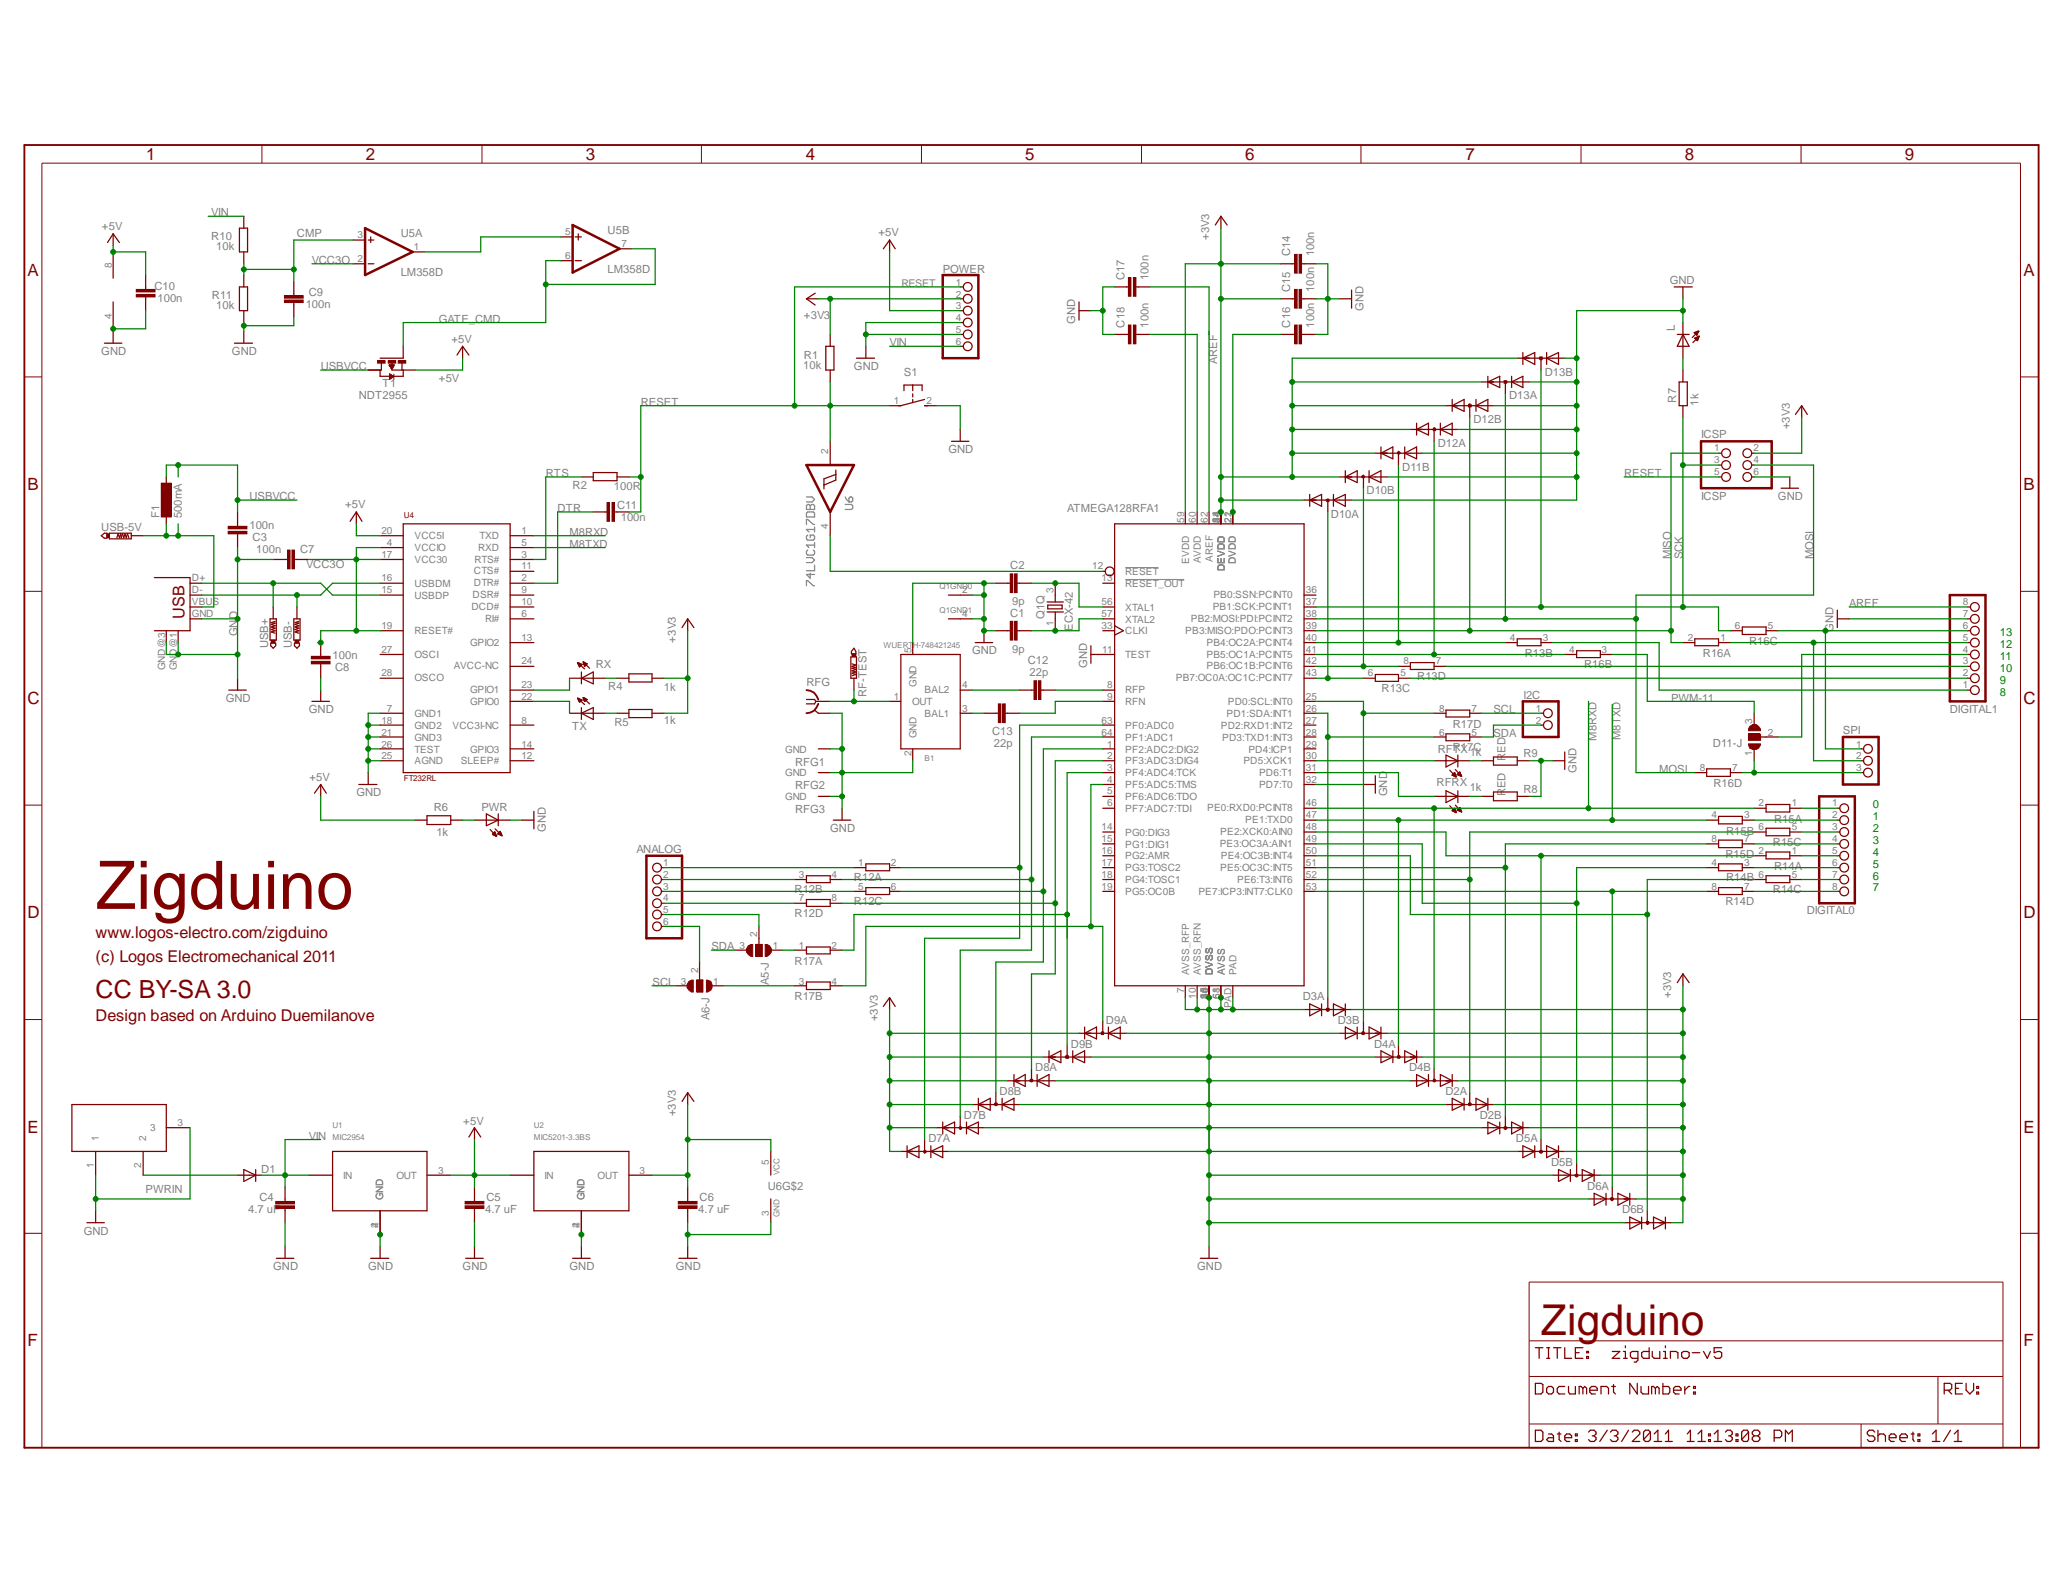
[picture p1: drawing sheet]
<svg xmlns="http://www.w3.org/2000/svg" width="279mm" height="216mm" viewBox="0 0 279 216" stroke-linecap="round" stroke-linejoin="round" font-family="sans-serif">
<defs><g id="words">
<text font-size="9.1" fill="#800000" x="13" y="123.1">Zigduino</text>
<text font-size="5.8" fill="#800000" x="208.7" y="180.8">Zigduino</text>
<text font-size="3.4" fill="#800000" x="13" y="135.1">CC BY-SA 3.0</text>
<g font-size="2.3" fill="#800000">
<text x="19.8" y="21.7">1</text>
<text x="49.5" y="21.7">2</text>
<text x="79.3" y="21.7">3</text>
<text x="109.1" y="21.7">4</text>
<text x="138.9" y="21.7">5</text>
<text x="168.7" y="21.7">6</text>
<text x="198.5" y="21.7">7</text>
<text x="228.2" y="21.7">8</text>
<text x="258" y="21.7">9</text>
<text x="3.7" y="37.4">A</text>
<text x="274.1" y="37.4">A</text>
<text x="3.7" y="66.4">B</text>
<text x="274.1" y="66.4">B</text>
<text x="3.7" y="95.4">C</text>
<text x="274.1" y="95.4">C</text>
<text x="3.7" y="124.4">D</text>
<text x="274.1" y="124.4">D</text>
<text x="3.7" y="153.4">E</text>
<text x="274.1" y="153.4">E</text>
<text x="3.7" y="182.4">F</text>
<text x="274.1" y="182.4">F</text>
</g>
<g font-size="2.2" fill="#800000">
<text x="25" y="83.8" transform="rotate(-90 25 83.8)">USB</text>
<text x="13" y="130.3">(c) Logos Electromechanical 2011</text>
<text x="13" y="127.1">www.logos-electro.com/zigduino</text>
<text x="13" y="138.3">Design based on Arduino Duemilanove</text>
</g>
<g font-size="1.5" fill="#808080">
<text x="28.6" y="29.3">VIN</text>
<text x="13.8" y="31.2">+5V</text>
<text x="28.6" y="32.5">R10</text>
<text x="29.3" y="33.9">10k</text>
<text x="40.2" y="32.1">CMP</text>
<text x="42.2" y="35.7">VCC3O</text>
<text x="54.3" y="32.1">U5A</text>
<text x="82.3" y="31.7">U5B</text>
<text x="119" y="32">+5V</text>
<text x="163.7" y="32.5" transform="rotate(-90 163.7 32.5)">+3V3</text>
<text x="174.8" y="34.7" transform="rotate(-90 174.8 34.7)">C14</text>
<text x="178" y="34.7" transform="rotate(-90 178 34.7)">100n</text>
<text x="20.9" y="39.3">C10</text>
<text x="21.3" y="40.9">100n</text>
<text x="28.7" y="40.6">R11</text>
<text x="29.3" y="41.9">10k</text>
<text x="41.4" y="41.7">100n</text>
<text x="41.8" y="40.1">C9</text>
<text x="54.3" y="37.3">LM358D</text>
<text x="82.3" y="36.9">LM358D</text>
<text x="127.7" y="36.9">POWER</text>
<text x="152.3" y="37.9" transform="rotate(-90 152.3 37.9)">C17</text>
<text x="155.5" y="37.9" transform="rotate(-90 155.5 37.9)">100n</text>
<text x="174.8" y="39.5" transform="rotate(-90 174.8 39.5)">C15</text>
<text x="178" y="39.5" transform="rotate(-90 178 39.5)">100n</text>
<text x="226.1" y="38.4">GND</text>
<text x="59.4" y="43.7">GATE_CMD</text>
<text x="61.1" y="46.4">+5V</text>
<text x="108.9" y="43.2">+3V3</text>
<text x="120.5" y="46.9">VIN</text>
<text x="145.6" y="43.9" transform="rotate(-90 145.6 43.9)">GND</text>
<text x="152.3" y="44.4" transform="rotate(-90 152.3 44.4)">C18</text>
<text x="155.5" y="44.4" transform="rotate(-90 155.5 44.4)">100n</text>
<text x="174.8" y="44.4" transform="rotate(-90 174.8 44.4)">C16</text>
<text x="178" y="44.4" transform="rotate(-90 178 44.4)">100n</text>
<text x="184.7" y="42.1" transform="rotate(-90 184.7 42.1)">GND</text>
<text x="226.8" y="44.9" transform="rotate(-90 226.8 44.9)">L</text>
<text x="13.7" y="48.1">GND</text>
<text x="31.4" y="48.1">GND</text>
<text x="43.4" y="50.1">USBVCC</text>
<text x="51.8" y="52.4">T1</text>
<text x="59.4" y="51.7">+5V</text>
<text x="108.8" y="50">10k</text>
<text x="108.9" y="48.6">R1</text>
<text x="115.7" y="50.1">GND</text>
<text x="122.4" y="51">S1</text>
<text x="164.8" y="49.3" transform="rotate(-90 164.8 49.3)">AREF</text>
<text x="209.2" y="50.9">D13B</text>
<text x="48.6" y="54">NDT2955</text>
<text x="86.8" y="54.9">RESET</text>
<text x="199.6" y="57.3">D12B</text>
<text x="204.4" y="54.1">D13A</text>
<text x="227" y="54.5" transform="rotate(-90 227 54.5)">R7</text>
<text x="230" y="54.9" transform="rotate(-90 230 54.9)">1k</text>
<text x="230.4" y="59.4">ICSP</text>
<text x="242.4" y="58.2" transform="rotate(-90 242.4 58.2)">+3V3</text>
<text x="73.9" y="64.6">RTS</text>
<text x="128.4" y="61.4">GND</text>
<text x="189.9" y="63.8">D11B</text>
<text x="194.7" y="60.5">D12A</text>
<text x="220" y="64.6">RESET</text>
<text x="13.7" y="72">USB-5V</text>
<text x="21.6" y="70.2" transform="rotate(-90 21.6 70.2)">F1</text>
<text x="24.6" y="70.2" transform="rotate(-90 24.6 70.2)">500mA</text>
<text x="33.8" y="71.7">100n</text>
<text x="33.8" y="67.7">USBVCC</text>
<text x="46.7" y="68.8">+5V</text>
<text x="75.5" y="69.3">DTR</text>
<text x="77.6" y="66.2">R2</text>
<text x="83.1" y="66.4">100R</text>
<text x="83.6" y="68.9">C11</text>
<text x="84.1" y="70.5">100n</text>
<text x="144.5" y="69.3">ATMEGA128RFA1</text>
<text x="180.3" y="70.1">D10A</text>
<text x="185.1" y="67">D10B</text>
<text x="230.4" y="67.7">ICSP</text>
<text x="240.8" y="67.7">GND</text>
<text x="34.2" y="73.3">C3</text>
<text x="34.7" y="74.9">100n</text>
<text x="40.6" y="74.9">C7</text>
<text x="41.5" y="76.9">VCC3O</text>
<text x="77.1" y="72.6">M8RXD</text>
<text x="77.1" y="74.2">M8TXD</text>
<text x="136.8" y="77.1">C2</text>
<text x="226.3" y="75.8" transform="rotate(-90 226.3 75.8)">MISO</text>
<text x="227.9" y="75.8" transform="rotate(-90 227.9 75.8)">SCK</text>
<text x="245.6" y="75.8" transform="rotate(-90 245.6 75.8)">MOSI</text>
<text x="136.8" y="83.6">C1</text>
<text x="137.1" y="82">9p</text>
<text x="141.5" y="83.8" transform="rotate(-90 141.5 83.8)">Q1Q</text>
<text x="250.4" y="82.2">AREF</text>
<text x="32.2" y="86.2" transform="rotate(-90 32.2 86.2)">GND</text>
<text x="36.3" y="87.8" transform="rotate(-90 36.3 87.8)">USB+</text>
<text x="39.5" y="87.8" transform="rotate(-90 39.5 87.8)">USB-</text>
<text x="45" y="89.3">100n</text>
<text x="91.5" y="87" transform="rotate(-90 91.5 87)">+3V3</text>
<text x="131.7" y="88.6">GND</text>
<text x="137.1" y="88.4">9p</text>
<text x="145.3" y="85.4" transform="rotate(-90 145.3 85.4)">ECX-42</text>
<text x="206.5" y="89">R13B</text>
<text x="230.6" y="89">R16A</text>
<text x="236.9" y="87.4">R16C</text>
<text x="248.3" y="85.6" transform="rotate(-90 248.3 85.6)">GND</text>
<text x="30.6" y="95.1">GND</text>
<text x="45.4" y="90.9">C8</text>
<text x="80.7" y="90.5">RX</text>
<text x="82.4" y="93.5">R4</text>
<text x="89.9" y="93.6">1k</text>
<text x="109.2" y="93">RFG</text>
<text x="117.3" y="94.4" transform="rotate(-90 117.3 94.4)">RF-TEST</text>
<text x="139.2" y="90">C12</text>
<text x="139.4" y="91.6">22p</text>
<text x="147.2" y="90.4" transform="rotate(-90 147.2 90.4)">GND</text>
<text x="187.1" y="93.7">R13C</text>
<text x="191.9" y="92.1">R13D</text>
<text x="206.3" y="94.7">I2C</text>
<text x="214.5" y="90.5">R16B</text>
<text x="226.3" y="95.1">PWM-11</text>
<text x="41.8" y="96.6">GND</text>
<text x="77.5" y="98.9">TX</text>
<text x="83.2" y="98.3">R5</text>
<text x="89.9" y="98">1k</text>
<text x="134.4" y="99.6">C13</text>
<text x="134.6" y="101.2">22p</text>
<text x="194.7" y="101.9">RFTX</text>
<text x="196.8" y="101.8">R17C</text>
<text x="196.8" y="98.6">R17D</text>
<text x="202.3" y="96.6">SCL</text>
<text x="202.3" y="99.8">SDA</text>
<text x="216.2" y="100.3" transform="rotate(-90 216.2 100.3)">M8RXD</text>
<text x="219.5" y="100.2" transform="rotate(-90 219.5 100.2)">M8TXD</text>
<text x="232" y="101.2">D11-J</text>
<text x="249.6" y="99.5">SPI</text>
<text x="264.1" y="96.5">DIGITAL1</text>
<text x="41.9" y="105.7">+5V</text>
<text x="48.3" y="107.9">GND</text>
<text x="107.7" y="103.7">RFG1</text>
<text x="107.7" y="106.8">RFG2</text>
<text x="187.9" y="107.9" transform="rotate(-90 187.9 107.9)">GND</text>
<text x="194.6" y="106.5">RFRX</text>
<text x="199.1" y="107.2">1k</text>
<text x="199.1" y="102.4">1k</text>
<text x="203.9" y="107.9" transform="rotate(-90 203.9 107.9)">RED</text>
<text x="203.9" y="103" transform="rotate(-90 203.9 103)">RED</text>
<text x="206.3" y="107.4">R8</text>
<text x="206.3" y="102.5">R9</text>
<text x="213.5" y="104.6" transform="rotate(-90 213.5 104.6)">GND</text>
<text x="224.7" y="104.6">MOSI</text>
<text x="232.1" y="106.6">R16D</text>
<text x="58.8" y="109.9">R6</text>
<text x="59.1" y="113.3">1k</text>
<text x="65.2" y="109.9">PWR</text>
<text x="73.9" y="112.7" transform="rotate(-90 73.9 112.7)">GND</text>
<text x="107.7" y="110.1">RFG3</text>
<text x="112.4" y="112.7">GND</text>
<text x="233.8" y="113">R15B</text>
<text x="240.3" y="111.4">R15A</text>
<text x="86.2" y="115.5">ANALOG</text>
<text x="115.7" y="119.4">R12A</text>
<text x="233.7" y="116.2">R15D</text>
<text x="233.8" y="119.4">R14B</text>
<text x="240.1" y="114.6">R15C</text>
<text x="240.3" y="117.9">R14A</text>
<text x="107.6" y="121">R12B</text>
<text x="107.6" y="124.2">R12D</text>
<text x="115.7" y="122.6">R12C</text>
<text x="233.7" y="122.6">R14D</text>
<text x="240.1" y="121">R14C</text>
<text x="244.7" y="123.8">DIGITAL0</text>
<text x="96.4" y="128.7">SDA</text>
<text x="107.6" y="130.6">R17A</text>
<text x="88.4" y="133.5">SCL</text>
<text x="104.1" y="133.3" transform="rotate(-90 104.1 133.3)">A5-J</text>
<text x="107.6" y="135.5">R17B</text>
<text x="176.4" y="135.5">D3A</text>
<text x="226.3" y="135.1" transform="rotate(-90 226.3 135.1)">+3V3</text>
<text x="96.1" y="138.2" transform="rotate(-90 96.1 138.2)">A6-J</text>
<text x="118.9" y="138.3" transform="rotate(-90 118.9 138.3)">+3V3</text>
<text x="145" y="141.9">D9B</text>
<text x="149.8" y="138.7">D9A</text>
<text x="181.2" y="138.7">D3B</text>
<text x="186.1" y="141.9">D4A</text>
<text x="135.4" y="148.3">D8B</text>
<text x="140.2" y="145.1">D8A</text>
<text x="190.8" y="145.1">D4B</text>
<text x="195.7" y="148.3">D2A</text>
<text x="41.8" y="154.3">VIN</text>
<text x="62.7" y="152.3">+5V</text>
<text x="91.5" y="151.2" transform="rotate(-90 91.5 151.2)">+3V3</text>
<text x="125.7" y="154.7">D7A</text>
<text x="130.6" y="151.6">D7B</text>
<text x="200.4" y="151.6">D2B</text>
<text x="205.3" y="154.7">D5A</text>
<text x="19.7" y="161.6">PWRIN</text>
<text x="35.4" y="158.9">D1</text>
<text x="104" y="161.2">U6G$2</text>
<text x="210.1" y="157.9">D5B</text>
<text x="215" y="161.1">D6A</text>
<text x="11.3" y="167.2">GND</text>
<text x="33.6" y="164.3">4.7 uF</text>
<text x="35.1" y="162.7">C4</text>
<text x="65.7" y="164.3">4.7 uF</text>
<text x="65.9" y="162.7">C5</text>
<text x="94.6" y="164.3">4.7 uF</text>
<text x="94.7" y="162.7">C6</text>
<text x="219.7" y="164.3">D6B</text>
<text x="37" y="172">GND</text>
<text x="49.9" y="172">GND</text>
<text x="62.7" y="172">GND</text>
<text x="77.1" y="172">GND</text>
<text x="91.5" y="172">GND</text>
<text x="162.1" y="172">GND</text>
</g>
<g font-size="1.5" fill="#008000">
<text x="270.8" y="89.4">11</text>
<text x="270.8" y="87.8">12</text>
<text x="270.8" y="86.2">13</text>
<text x="270.8" y="94.2">8</text>
<text x="270.8" y="92.6">9</text>
<text x="270.8" y="91">10</text>
<text x="253.7" y="109.5">0</text>
<text x="253.7" y="111.1">1</text>
<text x="253.7" y="112.7">2</text>
<text x="253.7" y="114.3">3</text>
<text x="253.7" y="115.9">4</text>
<text x="253.7" y="117.5">5</text>
<text x="253.7" y="119.1">6</text>
<text x="253.7" y="120.7">7</text>
</g>
<g font-size="1.4" fill="#808080">
<text x="48.4" y="35.5">2</text>
<text x="48.4" y="32.3">3</text>
<text x="56" y="33.9">1</text>
<text x="76.5" y="35.1">6</text>
<text x="76.5" y="31.8">5</text>
<text x="84.2" y="33.4">7</text>
<text x="15.2" y="36.2" transform="rotate(-90 15.2 36.2)">8</text>
<text x="122.1" y="38.9">RESET</text>
<text x="129.5" y="38.7">1</text>
<text x="129.5" y="40.3">2</text>
<text x="129.5" y="41.9">3</text>
<text x="15.2" y="43.2" transform="rotate(-90 15.2 43.2)">4</text>
<text x="129.5" y="43.5">4</text>
<text x="129.5" y="45.1">5</text>
<text x="129.5" y="46.7">6</text>
<text x="121.1" y="54.7">1</text>
<text x="125.5" y="54.7">2</text>
<text x="112.2" y="61.5" transform="rotate(-90 112.2 61.5)">2</text>
<text x="232.2" y="61.1">1</text>
<text x="232.2" y="62.7">3</text>
<text x="232.2" y="64.3">5</text>
<text x="237.5" y="61.1">2</text>
<text x="237.5" y="62.7">4</text>
<text x="237.5" y="64.3">6</text>
<text x="112.2" y="71.6" transform="rotate(-90 112.2 71.6)">4</text>
<text x="160.4" y="70.8" transform="rotate(-90 160.4 70.8)">59</text>
<text x="162" y="70.8" transform="rotate(-90 162 70.8)">60</text>
<text x="163.6" y="70.8" transform="rotate(-90 163.6 70.8)">62</text>
<text x="165.2" y="70.8" transform="rotate(-90 165.2 70.8)">54</text>
<text x="165.2" y="70.8" transform="rotate(-90 165.2 70.8)">44</text>
<text x="165.2" y="70.8" transform="rotate(-90 165.2 70.8)">3</text>
<text x="165.2" y="70.8" transform="rotate(-90 165.2 70.8)">23</text>
<text x="166.8" y="70.8" transform="rotate(-90 166.8 70.8)">21</text>
<text x="166.8" y="70.8" transform="rotate(-90 166.8 70.8)">22</text>
<text x="51.6" y="75.6">17</text>
<text x="51.6" y="72.4">20</text>
<text x="52.4" y="74">4</text>
<text x="56.1" y="74.7">VCCIO</text>
<text x="56.1" y="76.3">VCC30</text>
<text x="56.1" y="73.1">VCC5I</text>
<text x="64.2" y="77.8">CTS#</text>
<text x="64.3" y="76.3">RTS#</text>
<text x="64.8" y="74.7">RXD</text>
<text x="64.9" y="73.1">TXD</text>
<text x="70.6" y="72.4">1</text>
<text x="70.6" y="75.6">3</text>
<text x="70.6" y="74">5</text>
<text x="70.6" y="77.1">11</text>
<text x="147.9" y="77.1">12</text>
<text x="152.4" y="77.9">RESET</text>
<text x="161" y="76.4" transform="rotate(-90 161 76.4)">EVDD</text>
<text x="162.6" y="76.3" transform="rotate(-90 162.6 76.3)">AVDD</text>
<text x="164.3" y="76.1" transform="rotate(-90 164.3 76.1)">AREF</text>
<text x="165.9" y="77.4" transform="rotate(-90 165.9 77.4)">DEVDD</text>
<text x="167.4" y="76.5" transform="rotate(-90 167.4 76.5)">DVDD</text>
<text x="26" y="78.7">D+</text>
<text x="26" y="80.3">D-</text>
<text x="26" y="82">VBUS</text>
<text x="26" y="83.6">GND</text>
<text x="51.6" y="80.3">15</text>
<text x="51.6" y="78.7">16</text>
<text x="56.1" y="81.1">USBDP</text>
<text x="56.1" y="79.5">USBDM</text>
<text x="63.8" y="82.6">DCD#</text>
<text x="64" y="81">DSR#</text>
<text x="64.2" y="79.4">DTR#</text>
<text x="70.6" y="78.7">2</text>
<text x="70.6" y="83.6">6</text>
<text x="70.6" y="80.3">9</text>
<text x="70.6" y="82">10</text>
<text x="130.3" y="80.3">2</text>
<text x="130.3" y="83.6">4</text>
<text x="142.7" y="80.3" transform="rotate(-90 142.7 80.3)">3</text>
<text x="149.2" y="78.7">13</text>
<text x="149.2" y="82">56</text>
<text x="149.2" y="83.6">57</text>
<text x="152.4" y="79.5">RESET_OUT</text>
<text x="152.4" y="82.7">XTAL1</text>
<text x="164.3" y="82.6">PB1:SCK:PCINT1</text>
<text x="164.3" y="81">PB0:SSN:PCINT0</text>
<text x="176.9" y="80.3">36</text>
<text x="176.9" y="82">37</text>
<text x="176.9" y="83.6">38</text>
<text x="265.9" y="83.6">7</text>
<text x="265.9" y="82">8</text>
<text x="51.6" y="85.2">19</text>
<text x="51.6" y="88.4">27</text>
<text x="56.1" y="85.9">RESET#</text>
<text x="56.1" y="89.1">OSCI</text>
<text x="63.7" y="87.5">GPIO2</text>
<text x="65.7" y="84.2">RI#</text>
<text x="70.6" y="86.8">13</text>
<text x="123.4" y="88.4" transform="rotate(-90 123.4 88.4)">5</text>
<text x="142.7" y="84.8" transform="rotate(-90 142.7 84.8)">1</text>
<text x="149.2" y="85.2">33</text>
<text x="149.3" y="88.4">11</text>
<text x="152.4" y="84.3">XTAL2</text>
<text x="152.4" y="85.9">CLKI</text>
<text x="152.4" y="89.1">TEST</text>
<text x="160.5" y="85.9">PB3:MISO:PDO:PCINT3</text>
<text x="161.3" y="84.2">PB2:MOSI:PDI:PCINT2</text>
<text x="163.4" y="87.5">PB4:OC2A:PCINT4</text>
<text x="163.4" y="89.1">PB5:OC1A:PCINT5</text>
<text x="176.9" y="85.2">39</text>
<text x="176.9" y="86.8">40</text>
<text x="176.9" y="88.4">41</text>
<text x="204.5" y="86.8">4</text>
<text x="209" y="86.8">3</text>
<text x="212.5" y="88.4">4</text>
<text x="216.9" y="88.4">3</text>
<text x="228.6" y="86.8">2</text>
<text x="233" y="86.8">1</text>
<text x="234.9" y="85.2">6</text>
<text x="239.4" y="85.2">5</text>
<text x="265.9" y="88.4">4</text>
<text x="265.9" y="86.8">5</text>
<text x="265.9" y="85.2">6</text>
<text x="22.4" y="90.8" transform="rotate(-90 22.4 90.8)">GND@3</text>
<text x="24" y="90.8" transform="rotate(-90 24 90.8)">GND@1</text>
<text x="51.6" y="91.6">28</text>
<text x="56.1" y="92.3">OSCO</text>
<text x="61.5" y="90.7">AVCC-NC</text>
<text x="63.7" y="95.5">GPIO0</text>
<text x="63.7" y="93.9">GPIO1</text>
<text x="70.6" y="94.8">22</text>
<text x="70.6" y="93.2">23</text>
<text x="70.6" y="90">24</text>
<text x="121.1" y="94.8">1</text>
<text x="123.5" y="95.5">OUT</text>
<text x="124.1" y="93" transform="rotate(-90 124.1 93)">GND</text>
<text x="125.2" y="93.9">BAL2</text>
<text x="130.3" y="93.2">4</text>
<text x="149.9" y="93.2">8</text>
<text x="149.9" y="94.8">9</text>
<text x="152.4" y="93.9">RFP</text>
<text x="152.4" y="95.5">RFN</text>
<text x="159.3" y="92.3">PB7:OC0A:OC1C:PCINT7</text>
<text x="163.4" y="90.7">PB6:OC1B:PCINT6</text>
<text x="166.3" y="95.5">PD0:SCL:INT0</text>
<text x="176.9" y="90">42</text>
<text x="176.9" y="91.6">43</text>
<text x="176.9" y="94.8">25</text>
<text x="185.3" y="91.6">6</text>
<text x="189.7" y="91.6">5</text>
<text x="190.1" y="90">8</text>
<text x="194.5" y="90">7</text>
<text x="265.9" y="93.2">1</text>
<text x="265.9" y="91.6">2</text>
<text x="265.9" y="90">3</text>
<text x="51.6" y="98">18</text>
<text x="51.6" y="99.7">21</text>
<text x="51.6" y="101.3">26</text>
<text x="52.4" y="96.4">7</text>
<text x="56.1" y="97.1">GND1</text>
<text x="56.1" y="98.7">GND2</text>
<text x="56.1" y="100.3">GND3</text>
<text x="56.1" y="101.9">TEST</text>
<text x="61.3" y="98.7">VCC3I-NC</text>
<text x="63.7" y="101.9">GPIO3</text>
<text x="70.6" y="98">8</text>
<text x="70.6" y="101.3">14</text>
<text x="106.3" y="101.9">GND</text>
<text x="124.1" y="100" transform="rotate(-90 124.1 100)">GND</text>
<text x="125.2" y="97.1">BAL1</text>
<text x="130.3" y="96.4">3</text>
<text x="149.2" y="99.7">64</text>
<text x="149.2" y="98">63</text>
<text x="149.9" y="101.3">1</text>
<text x="152.4" y="101.9">PF2:ADC2:DIG2</text>
<text x="152.4" y="100.3">PF1:ADC1</text>
<text x="152.4" y="98.7">PF0:ADC0</text>
<text x="165.4" y="98.7">PD2:RXD1:INT2</text>
<text x="165.5" y="100.3">PD3:TXD1:INT3</text>
<text x="166.1" y="97.1">PD1:SDA:INT1</text>
<text x="169.1" y="101.9">PD4:ICP1</text>
<text x="176.9" y="96.4">26</text>
<text x="176.9" y="98">27</text>
<text x="176.9" y="99.7">28</text>
<text x="176.9" y="101.3">29</text>
<text x="194.9" y="99.7">6</text>
<text x="194.9" y="96.4">8</text>
<text x="199.3" y="99.7">5</text>
<text x="199.3" y="96.4">7</text>
<text x="208" y="96.4">1</text>
<text x="208" y="98">2</text>
<text x="237.3" y="98" transform="rotate(-90 237.3 98)">3</text>
<text x="239.4" y="99.7">2</text>
<text x="251.4" y="101.3">1</text>
<text x="51.6" y="102.9">25</text>
<text x="56.1" y="103.5">AGND</text>
<text x="62.4" y="103.5">SLEEP#</text>
<text x="70.6" y="102.9">12</text>
<text x="106.3" y="105.2">GND</text>
<text x="123.4" y="102.4" transform="rotate(-90 123.4 102.4)">2</text>
<text x="149.9" y="107.6">5</text>
<text x="149.9" y="106">4</text>
<text x="149.9" y="104.5">3</text>
<text x="149.9" y="102.9">2</text>
<text x="152.4" y="106.8">PF5:ADC5:TMS</text>
<text x="152.4" y="105.2">PF4:ADC4:TCK</text>
<text x="152.4" y="103.5">PF3:ADC3:DIG4</text>
<text x="168.4" y="103.5">PD5:XCK1</text>
<text x="170.5" y="105.2">PD6:T1</text>
<text x="170.5" y="106.7">PD7:T0</text>
<text x="176.9" y="102.9">30</text>
<text x="176.9" y="104.5">31</text>
<text x="176.9" y="106">32</text>
<text x="230.2" y="104.5">8</text>
<text x="234.6" y="104.5">7</text>
<text x="237.3" y="102.4" transform="rotate(-90 237.3 102.4)">1</text>
<text x="251.4" y="102.9">2</text>
<text x="251.4" y="104.5">3</text>
<text x="106.3" y="108.3">GND</text>
<text x="149.2" y="112.4">14</text>
<text x="149.9" y="109.2">6</text>
<text x="152.4" y="110">PF7:ADC7:TDI</text>
<text x="152.4" y="108.4">PF6:ADC6:TDO</text>
<text x="152.4" y="113.2">PG0:DIG3</text>
<text x="163.5" y="109.9">PE0:RXD0:PCINT8</text>
<text x="165.3" y="113.1">PE2:XCK0:AIN0</text>
<text x="168.7" y="111.5">PE1:TXD0</text>
<text x="176.9" y="109.2">46</text>
<text x="176.9" y="110.8">47</text>
<text x="176.9" y="112.4">48</text>
<text x="231.8" y="110.8">4</text>
<text x="236.2" y="110.8">3</text>
<text x="238.2" y="109.2">2</text>
<text x="238.2" y="112.4">6</text>
<text x="242.7" y="109.2">1</text>
<text x="242.7" y="112.4">5</text>
<text x="248.2" y="109.2">1</text>
<text x="248.2" y="110.8">2</text>
<text x="248.2" y="112.4">3</text>
<text x="89.8" y="117.3">1</text>
<text x="89.8" y="118.9">2</text>
<text x="108.2" y="118.9">3</text>
<text x="112.6" y="118.9">4</text>
<text x="116.2" y="117.3">1</text>
<text x="120.6" y="117.3">2</text>
<text x="149.2" y="118.9">18</text>
<text x="149.2" y="117.3">17</text>
<text x="149.2" y="115.7">16</text>
<text x="149.2" y="114">15</text>
<text x="152.4" y="119.5">PG4:TOSC1</text>
<text x="152.4" y="117.9">PG3:TOSC2</text>
<text x="152.4" y="116.3">PG2:AMR</text>
<text x="152.4" y="114.8">PG1:DIG1</text>
<text x="165.2" y="114.7">PE3:OC3A:AIN1</text>
<text x="165.3" y="117.9">PE5:OC3C:INT5</text>
<text x="165.4" y="116.3">PE4:OC3B:INT4</text>
<text x="167.6" y="119.5">PE6:T3:INT6</text>
<text x="176.9" y="114">49</text>
<text x="176.9" y="115.7">50</text>
<text x="176.9" y="117.3">51</text>
<text x="176.9" y="118.9">52</text>
<text x="231.8" y="117.3">4</text>
<text x="231.8" y="114">8</text>
<text x="236.2" y="117.3">3</text>
<text x="236.2" y="114">7</text>
<text x="238.2" y="115.7">2</text>
<text x="238.2" y="118.9">6</text>
<text x="242.7" y="115.7">1</text>
<text x="242.7" y="118.9">5</text>
<text x="248.2" y="114">4</text>
<text x="248.2" y="115.7">5</text>
<text x="248.2" y="117.3">6</text>
<text x="248.2" y="118.9">7</text>
<text x="89.8" y="120.5">3</text>
<text x="89.8" y="122.1">4</text>
<text x="89.8" y="123.7">5</text>
<text x="89.8" y="125.3">6</text>
<text x="108.2" y="122.1">7</text>
<text x="112.6" y="122.1">8</text>
<text x="116.2" y="120.5">5</text>
<text x="120.6" y="120.5">6</text>
<text x="149.2" y="120.5">19</text>
<text x="152.4" y="121.2">PG5:OC0B</text>
<text x="162.3" y="121.2">PE7:ICP3:INT7:CLK0</text>
<text x="176.9" y="120.5">53</text>
<text x="231.8" y="120.5">8</text>
<text x="236.2" y="120.5">7</text>
<text x="248.2" y="120.5">8</text>
<text x="94.6" y="131.7" transform="rotate(-90 94.6 131.7)">2</text>
<text x="100.2" y="128.5">3</text>
<text x="102.5" y="126.9" transform="rotate(-90 102.5 126.9)">2</text>
<text x="104.6" y="128.5">1</text>
<text x="108.2" y="128.5">1</text>
<text x="112.6" y="128.5">2</text>
<text x="92.2" y="133.3">3</text>
<text x="96.6" y="133.3">1</text>
<text x="108.2" y="133.3">3</text>
<text x="112.6" y="133.3">4</text>
<text x="160.4" y="134.5" transform="rotate(-90 160.4 134.5)">7</text>
<text x="161" y="132.1" transform="rotate(-90 161 132.1)">AVSS_RFP</text>
<text x="162" y="135.3" transform="rotate(-90 162 135.3)">10</text>
<text x="162.6" y="132.1" transform="rotate(-90 162.6 132.1)">AVSS_RFN</text>
<text x="163.6" y="135.3" transform="rotate(-90 163.6 135.3)">20</text>
<text x="163.6" y="135.3" transform="rotate(-90 163.6 135.3)">35</text>
<text x="163.6" y="135.3" transform="rotate(-90 163.6 135.3)">44</text>
<text x="163.6" y="135.3" transform="rotate(-90 163.6 135.3)">5</text>
<text x="164.3" y="132.1" transform="rotate(-90 164.3 132.1)">DVSS</text>
<text x="165.2" y="135.3" transform="rotate(-90 165.2 135.3)">61</text>
<text x="165.2" y="135.3" transform="rotate(-90 165.2 135.3)">58</text>
<text x="165.9" y="132.1" transform="rotate(-90 165.9 132.1)">AVSS</text>
<text x="166.8" y="136.6" transform="rotate(-90 166.8 136.6)">PAD</text>
<text x="167.5" y="132.1" transform="rotate(-90 167.5 132.1)">PAD</text>
<text x="13.4" y="154.5" transform="rotate(-90 13.4 154.5)">1</text>
<text x="19.8" y="154.5" transform="rotate(-90 19.8 154.5)">2</text>
<text x="20.3" y="153.2">3</text>
<text x="24" y="152.6">3</text>
<text x="12.7" y="158.2" transform="rotate(-90 12.7 158.2)">1</text>
<text x="19.1" y="158.2" transform="rotate(-90 19.1 158.2)">2</text>
<text x="46.5" y="159.7">IN</text>
<text x="53.7" y="159.7">OUT</text>
<text x="59.4" y="159">3</text>
<text x="73.7" y="159.7">IN</text>
<text x="80.9" y="159.7">OUT</text>
<text x="86.6" y="159">3</text>
<text x="104.1" y="157.7" transform="rotate(-90 104.1 157.7)">5</text>
<text x="51.2" y="166.3" transform="rotate(-90 51.2 166.3)">2</text>
<text x="51.2" y="166.3" transform="rotate(-90 51.2 166.3)">4</text>
<text x="51.9" y="162.6" transform="rotate(-90 51.9 162.6)">GND</text>
<text x="78.5" y="166.3" transform="rotate(-90 78.5 166.3)">2</text>
<text x="78.5" y="166.3" transform="rotate(-90 78.5 166.3)">4</text>
<text x="79.2" y="162.6" transform="rotate(-90 79.2 162.6)">GND</text>
<text x="104.1" y="164.7" transform="rotate(-90 104.1 164.7)">3</text>
</g>
<g font-size="1.1" fill="#800000">
<text x="54.7" y="70.2">U4</text>
<text x="54.7" y="105.8">FT232RL</text>
</g>
<g font-size="1.1" fill="#808080">
<text x="127.3" y="79.8">Q1GND0</text>
<text x="127.3" y="83">Q1GND1</text>
<text x="119.6" y="87.8">WUERTH-748421245</text>
<text x="125.2" y="103">B1</text>
<text x="45" y="154.3">MIC2954</text>
<text x="45" y="152.8">U1</text>
<text x="72.3" y="154.3">MIC5201-3.3BS</text>
<text x="72.3" y="152.8">U2</text>
<text x="105.6" y="159.2" transform="rotate(-90 105.6 159.2)">VCC</text>
<text x="105.6" y="164.8" transform="rotate(-90 105.6 164.8)">GND</text>
</g>
</g></defs>
<g fill="none" stroke="#808080" stroke-width=".17">
<path d="M109.2 71v-.6h.2l.8 .6h.1M109.2 79.3v-.6h.2l.8 .6h.1M109.2 75.5h.8l.3 .4-.3 .3h-.8M109.2 67.3h.8l.3 .3-.3 .4h-.8M109.4 68.3h.2l.1 .2 .5-.2 .1 .2v.5h-1.1v-.5zM109.4 69.3h.8l.1 .2v.5h-1.1v-.5zM109.4 72.5l-.2 .1v.4l.2 .2h.8l.1-.2v-.4l-.1-.1h-.5v.3M109.4 74.5l-.2 .2v.3l.2 .2h.8l.1-.2v-.3l-.1-.2M109.7 77.6v.7l-.5-.5h1.1M109.7 68.5v.5M110.3 76.5v.8h-1.1M110.3 71.4v.7"/>
<path d="M110.3 73.5v.7M110.3 73.8h-1.1l.4 .4M110.3 71.7h-1.1l.4 .4M114.5 68.3h.8l.2 .2v.3l-.2 .2h-.8M114.5 67.3l.1 .3 .4 .4M115.1 67.3h.2l.2 .2v.3l-.2 .2h-.3v-.5z"/>
</g>
<path d="M152.4 76.9h4.5M152.4 78.5h8" fill="none" stroke="#808080" stroke-width=".14"/>
<g fill="none" stroke="#800000" stroke-width=".17">
<path d="M120.5 32.5v1.6M120.5 32.5l.7 1.2M120.5 32.5l-.9 1.2M130 38.9h.4M111.8 46.9h1.1v3.2h-1.1zM112.4 45.3v1.6M112.4 50.1v1.6M116 48.5h2.4M117.3 46.9v1.6M128.9 59.8h2.3M130 46.9h.4M130 58.2v1.6"/>
<path d="M130 40.5h.4M130 42.1h.4M130 43.7h.4M130 45.3h.4M227.4 51.7h1.1v3.2h-1.1zM227.9 50.1v1.6M227.9 54.9v1.7M22.5 64.6v1.5M22.5 69.3v1.7M32.2 69.3v2M32.2 72.2v2M37 75.8h1.9"/>
<path d="M39.9 75.8h1.9M51.5 79h3.1M51.5 75.8h3.1M51.5 72.6h3.1M51.5 74.2h3.1M54.6 71h14.5v33.6h-14.5zM69.1 79h3.2M69.1 75.8h3.2M69.1 72.6h3.2M69.1 74.2h3.2M69.1 77.4h3.2M78.7 64.6h1.6"/>
<path d="M80.3 64h3.3v1.1h-3.3zM83.6 64.6h1.6M134.9 79h1.9M137.8 79h1.9M232.7 61.4h.4M232.7 63h.4M232.7 64.6h.4M237.2 61.4h.4M237.2 63h.4M237.2 64.6h.4M241.2 66.1h2.4M242.4 64.6v1.5"/>
<path d="M31 93.5h2.4M32.2 91.9v1.6M51.5 85.4h3.1M51.5 91.9h3.1M51.5 96.6h3.1M51.5 98.2h3.1M51.5 80.6h3.1M51.5 99.8h3.1M51.5 88.6h3.1M69.1 87h3.2M69.1 93.5h3.2M69.1 90.3h3.2"/>
<path d="M69.1 95h3.2M69.1 83.8h3.2M69.1 98.2h3.2M69.1 80.6h3.2M69.1 82.2h3.2M77.1 91.9h4.9M77.1 96.6h4.9M78.2 89.7l1 .9M78.2 89.8h.3M78.2 89.7l.6 .3M78.2 89.7l.3 .6 .3-.3M78.2 94.6l1 .8"/>
<path d="M78.2 94.6h.1M78.2 94.6l.6 .2M78.2 94.6l.3 .5M78.3 90h.5M78.3 89.9h.4M78.3 94.8h.5M78.3 94.7h.4M78.3 94.7h.2M78.4 90.2h.3M78.4 90.1h.3M78.4 95h.2M78.4 94.9h.3"/>
<path d="M78.5 90.3h.1M78.5 95.1h.1M78.7 91.9l1.6-.9v1.6zM78.7 91v1.6M78.7 95.8v1.7M78.7 96.6l1.6-.8v1.7zM78.8 94.8l-.3 .3M79 89.7l.8 .8M79 89.7l.5 .2M79 89.7l.2 .6 .3-.4M79 89.8h.3M79 89.7h.2"/>
<path d="M79 89.7h.1M79 94.5l.8 .8M79 94.5l.5 .2M79 94.5l.2 .5M79 94.6h.2M79 94.5h.1M79.1 90h.3M79.1 89.9h.4M79.1 94.8h.3M79.1 94.7h.4M79.1 94.7h.2M79.2 90.2h.1"/>
<path d="M79.2 90.1h.1M79.2 95h.1M79.2 94.9h.1M79.5 94.7l-.3 .3M83.6 91.9h1.6M83.6 96.6h1.6M85.2 91.3h3.1v1.1h-3.1zM85.2 96.1h3.1v1.1h-3.1zM88.3 91.9h1.6M88.3 96.6h1.6M132.1 87h2.4M133.3 85.4v1.6"/>
<path d="M134.9 85.4h1.9M137.8 85.4h1.9M43.4 106.3v1.6M43.4 106.3l.8 1.1M43.4 106.3l-.8 1.1M48.6 106.3h2.5M49.9 104.6v1.7M51.5 103h3.1M51.5 101.4h3.1M56.2 111.1h1.6M57.8 110.5h3.2v1.2h-3.2zM61 111.1h1.7"/>
<path d="M64.3 111.1h4.8M65.9 110.2l1.6 .9-1.6 .7zM66.4 112.4l.8 .9M66.7 112.9h.4M66.8 113h.3M66.8 112.9h.3M66.9 113.1h.3M66.9 112.8h.2M67 112.7l-.3 .3 .5 .3M67 112.7l.2 .6M67 112.7h.1M67.1 112.3l.9 .9"/>
<path d="M67.1 113.2h.2M67.4 112.9l.3-.3 .3 .6zM67.5 110.2v1.6M67.5 112.9h.4M67.5 112.9h.3M67.6 112.8h.2M67.6 113h.3M67.6 112.7h.1M67.8 113.1h.2M69.1 103h3.2M69.1 101.4h3.2M70.7 111.1h1.6"/>
<path d="M72.3 109.9v2.4M89.6 117.5h.3M89.6 119.1h.3M89.6 120.7h.3M89.6 122.3h.3M89.6 123.9h.3M89.6 125.5h.3M9.7 149.6h12.8v6.4h-12.8zM13 156v3.2M19.4 156v3.2M22.5 152.7h3.2M32.2 159.2h3.2"/>
<path d="M33 158.4l1.6 .8-1.6 .8zM34.6 158.4v1.6M11.8 165.6h2.3M13 164v1.6M37.4 170.4h2.4M38.6 160.8v1.9M38.6 163.7v1.9M38.6 168.8v1.6M50.2 170.4h2.5M51.5 168.8v1.6M63.1 170.4h2.3M64.3 160.8v1.9"/>
<path d="M64.3 163.7v1.9M64.3 168.8v1.6"/>
<circle cx="131.1" cy="38.9" r=".6"/>
<circle cx="131.1" cy="46.9" r=".6"/>
<circle cx="131.1" cy="42.1" r=".6"/>
<circle cx="131.1" cy="40.5" r=".6"/>
<circle cx="131.1" cy="43.7" r=".6"/>
<circle cx="131.1" cy="45.3" r=".6"/>
<circle cx="233.8" cy="63" r=".6"/>
<circle cx="233.8" cy="64.6" r=".6"/>
<circle cx="233.8" cy="61.4" r=".6"/>
<circle cx="236.6" cy="63" r=".6"/>
<circle cx="236.6" cy="61.4" r=".6"/>
<circle cx="236.6" cy="64.6" r=".6"/>
<circle cx="89" cy="119.1" r=".6"/>
<circle cx="89" cy="117.5" r=".6"/>
<circle cx="89" cy="122.3" r=".6"/>
<circle cx="89" cy="120.7" r=".6"/>
<circle cx="89" cy="125.5" r=".6"/>
<circle cx="89" cy="123.9" r=".6"/>
</g>
<g fill="none" stroke="#800000" stroke-width=".34">
<path d="M127.7 37.3h4.8v11.2h-4.8zM230.4 59.8h9.5v6.3h-9.5zM30.9 72.1h2.5M30.9 71.5h2.5M39.1 74.5v2.5M39.7 74.5v2.5M137 77.7v2.6M137.6 77.7v2.6M137 84.2v2.5M137.6 84.2v2.5M87.5 115.9h4.9v11.2h-4.9zM37.3 163.5h2.6"/>
<path d="M37.3 162.9h2.6M63 163.5h2.5M63 162.9h2.5"/>
</g>
<path d="M30.9 72h2.5v.3h-2.5zM30.9 71.3h2.5v.3h-2.5zM38.9 74.5h.4v2.5h-.4zM39.5 74.5h.4v2.5h-.4zM136.8 77.7h.4v2.6h-.4zM137.4 77.7h.4v2.6h-.4zM136.8 84.2h.4v2.5h-.4zM137.4 84.2h.4v2.5h-.4zM37.3 163.3h2.6v.4h-2.6zM37.3 162.7h2.6v.4h-2.6zM63 163.3h2.5v.4h-2.5zM63 162.7h2.5v.4h-2.5z" fill="none" stroke="#800000" stroke-width=".14"/>
<path d="M21.8 65.4h1.4v4.6h-1.4z" fill-rule="evenodd" fill="#800000"/>
<g fill="none" stroke="#800000" stroke-width=".14">
<path d="M52.7 49.4h.7l-.3 .6zM52.7 49.6h.6M52.7 49.5h.6M52.7 50.6l.6 .4M52.7 50.6v.8M52.7 51.4h.1M52.7 51.3h.2M52.7 51.2h.4M52.7 51.1h.5M52.7 51.1h.6M52.7 51h.6M52.7 50.9h.5"/>
<path d="M52.7 50.8h.4M52.7 50.7h.2M52.7 50.6h.1M52.8 49.8h.5M52.8 49.7h.5M52.9 49.9h.3M53 50h.1M53.3 51l-.6 .4M21.8 65.4h1.4v4.6h-1.4zM42.2 89.6h2.5v.3h-2.5zM42.2 88.9h2.5v.3h-2.5z"/>
</g>
<g fill="none" stroke="#800000" stroke-width=".17">
<path d="M226.7 38.9h2.5M227.9 38.9v1.6M51.5 50.1v.9h1.3M51.6 49.2v.9h-1.7M53.1 49.1v1h1.3v-.9M54.6 46.9v1.6h-3.1M56.2 50.1h-1.6v.9h-1.3M227.2 45.3h1.6M227.9 45.3l.9 1.6h-1.6zM227.9 43.7v4.8M229.5 45.8h.5M229.5 45.1h.5"/>
<path d="M229.5 45h.5M229.6 45.9h.4M229.6 45.2h.3M229.7 45.3h.2M229.7 46h.3M229.7 45h.3M229.8 46.1h.2M229.8 45.7h.2M229.8 45.4h.1M229.9 45.6h.2M229.9 44.9h.2M230 44.9l-.8 .8"/>
<path d="M230 45.6h.1M230 44.9l-.2 .5M230 44.9l-.6 .1 .4 .4M230.1 45.6l-.8 .8M230.1 45.6l-.2 .5-.4-.3M230.1 45.6l-.6 .2M42.2 95h2.4M43.4 87v2M43.4 89.9v2M43.4 93.5v1.5"/>
</g>
<path d="M42.2 89.7h2.5M42.2 89.1h2.5" fill="none" stroke="#800000" stroke-width=".34"/>
<path d="M51.1 48.9h1.1v.3h-1.1z" fill-rule="evenodd" fill="#800000"/>
<path d="M51.1 48.9h1.1v.3h-1.1z" fill="none" stroke="#800000" stroke-width=".14"/>
<path d="M52.6 48.9h1v.3h-1z" fill-rule="evenodd" fill="#800000"/>
<path d="M52.6 48.9h1v.3h-1z" fill="none" stroke="#800000" stroke-width=".14"/>
<path d="M53.9 48.9h1v.3h-1z" fill-rule="evenodd" fill="#800000"/>
<g fill="none" stroke="#800000" stroke-width=".14">
<path d="M18.5 39.2h2.5v.3h-2.5zM18.5 39.9h2.5v.3h-2.5zM38.5 40h2.6v.4h-2.6zM38.5 40.6h2.6v.4h-2.6zM53.3 50.6v.8M53.9 48.9h1v.3h-1zM82.2 68.1h.3v2.5h-.3zM82.9 68.1h.3v2.5h-.3zM135.2 95.3h.4v2.6h-.4zM135.8 95.3h.3v2.6h-.3zM140 92.2h.4v2.5h-.4zM140.6 92.2h.4v2.5h-.4z"/>
<path d="M91.9 163.3h2.5v.4h-2.5zM91.9 162.7h2.5v.4h-2.5z"/>
</g>
<g fill="none" stroke="#800000" stroke-width=".17">
<path d="M15.3 31.7v1.6M15.3 34.5v3.2M15.3 31.7l.9 1.2M15.3 31.7l-.7 1.2M19.7 37.3v1.9M32.4 30.9h1.1v3.2h-1.1zM32.4 38.9h1.1v3.2h-1.1zM33 29.3v1.6M33 34.1v1.6M33 37.3v1.6M39.8 38.1v1.9M47.8 35.7h1.6"/>
<path d="M47.8 32.5h1.6M49.9 35.7h.7M49.9 32.5h.7M50.2 32.1v.8M55.9 34.1h1.6M75.9 35.3h1.7M75.9 32.1h1.7M77.9 35.3h.8M77.9 32.1h.8M78.3 31.7v.8M83.9 33.7h1.6M110.4 39.7l-1.2 .8"/>
<path d="M14.1 46.5h2.4M15.3 40.9v3.2M15.3 44.9v1.6M19.7 40.2v1.9M31.7 46.5h2.5M33 42.1v1.6M33 44.9v1.6M39.8 41v1.9M49.9 50.1h1.6M54.4 50.1h.2M62.7 46.9v1.6M62.7 46.9l.8 1.2"/>
<path d="M62.7 46.9l-.8 1.2M109.2 40.5h1.6M109.2 40.5l1.2 .8M80.3 69.3h1.9M83.2 69.3h2M149.4 77.4h.3M149.4 79h1.6M151 71h25.6v62.5h-25.6zM160.5 69.3v1.7M162.1 69.3v1.7M163.7 69.3v1.7M165.4 69.3v1.7"/>
<path d="M167 69.3v1.7M109.2 94.7h1.1l.2 .3M110.3 96.2l.5 .4h1.6M110.5 95h1.9M110.5 95l-.2 .3h-1.1M120.5 95h1.5M122 88.6h8v12.8h-8zM123.6 87v1.6M130 93.5h1.7M130 96.6h1.7M133.3 96.6h1.9M136.1 96.6h2"/>
<path d="M138.1 93.5h1.9M141 93.5h1.9M149.4 82.2h1.6M149.4 83.8h1.6M149.4 85.4h1.6M149.4 88.6h1.6M149.4 93.5h1.6M149.4 95h1.6M149.4 98.2h1.6M149.4 99.8h1.6M151 84.8l1.1 .6-1.1 .6M176.6 82.2h1.6"/>
<path d="M176.6 83.8h1.6M176.6 85.4h1.6M176.6 88.6h1.6M176.6 95h1.6M176.6 80.6h1.6M176.6 87h1.6M176.6 90.3h1.6M176.6 91.9h1.6M176.6 96.6h1.6M176.6 98.2h1.6M176.6 99.8h1.6M208.7 96.6h.3"/>
<path d="M208.7 98.2h.3M248.8 83.8h1.6M248.8 82.6v2.4M110.8 101.4h1.6M110.8 104.6h1.6M110.8 107.9h1.6M112.9 111.1h2.3M114 109.5v1.6M123.6 101.4v1.6M149.4 101.4h1.6M149.4 103h1.6M149.4 104.6h1.6"/>
<path d="M149.4 106.3h1.6M149.4 109.5h1.6M149.4 112.7h1.6M149.4 114.3h1.6M149.4 115.9h1.6M149.4 117.5h1.6M149.4 119.1h1.6M149.4 107.9h1.6M176.6 101.4h1.6M176.6 103h1.6M176.6 104.6h1.6M176.6 106.3h1.6"/>
<path d="M176.6 109.5h1.6M176.6 111.1h1.6M176.6 112.7h1.6M176.6 114.3h1.6M176.6 115.9h1.6M176.6 117.5h1.6M176.6 119.1h1.6M149.4 120.7h1.6M160.5 133.5v1.6M162.1 133.5v1.6M163.7 133.5v1.6M165.4 133.5v1.6"/>
<path d="M167 133.5v1.6M176.6 120.7h1.6M41.8 159.2h3.2M45 156h12.8v8h-12.8zM57.8 159.2h3.2M64.3 152.7v1.6M64.3 152.7l.8 1.3M64.3 152.7l-.8 1.3M69.1 159.2h3.2M72.3 156h12.9v8h-12.9zM85.2 159.2h3.1M93.1 148v1.6"/>
<path d="M93.1 148l.9 1.2M93.1 148l-.7 1.2M51.5 164v3.2M77.6 170.4h2.3M78.7 164v3.2M78.7 168.8v1.6M91.9 170.4h2.5M93.1 160.8v1.9M93.1 163.7v1.9M93.1 168.8v1.6"/>
<circle cx="150.3" cy="77.4" r=".6"/>
<circle cx="209.6" cy="98.2" r=".6"/>
<circle cx="209.6" cy="96.6" r=".6"/>
</g>
<g fill="none" stroke="#800000" stroke-width=".34">
<path d="M18.5 39.4h2.5M49.4 30.9l6.5 3.2-6.5 3.2zM77.6 30.5l6.3 3.2-6.3 3.2zM18.5 40h2.5M38.5 40.2h2.6M38.5 40.8h2.6M82.4 68.1v2.5M83.1 68.1v2.5M135.4 95.3v2.6M136 95.3v2.6M140.2 92.2v2.5M140.8 92.2v2.5"/>
<path d="M206.2 95h4.9v4.8h-4.9zM91.9 163.5h2.5M91.9 162.9h2.5"/>
</g>
<path d="M109.2 93.5a1.63 1.63 0 0 1 1.6 1.2M110.8 95.3a1.63 1.63 0 0 1-1.6 1.3" fill="none" stroke="#800000" stroke-width=".25"/>
<path d="M101.3 128.1l.4-.2h.2v1.6a.85 .85 0 0 1-.7-.5 .85 .85 0 0 1 .1-.9z" fill-rule="evenodd" fill="#800000"/>
<path d="M101.3 128.1l.4-.2h.2v1.6a.85 .85 0 0 1-.7-.5 .85 .85 0 0 1 .1-.9z" fill="none" stroke="#800000" stroke-width=".14"/>
<path d="M103.6 127.9h.3l.3 .2a.84 .84 0 0 1-.3 1.4h-.3z" fill-rule="evenodd" fill="#800000"/>
<path d="M103.6 127.9h.3l.3 .2a.84 .84 0 0 1-.3 1.4h-.3z" fill="none" stroke="#800000" stroke-width=".14"/>
<path d="M99.6 128.7h1.6M102.4 127.9h.8v1.6h-.8zM102.8 125.5v1.6M104.4 128.7h1.6" fill="none" stroke="#800000" stroke-width=".17"/>
<path d="M102.4 127.9h.8v1.6h-.8z" fill-rule="evenodd" fill="#800000"/>
<path d="M102.4 127.9h.8v1.6h-.8z" fill="none" stroke="#800000" stroke-width=".14"/>
<path d="M102.8 127.1v.8" fill="none" stroke="#800000" stroke-width=".17"/>
<path d="M93.3 132.9l.3-.1h.3v1.6a.85 .85 0 0 1-.8-.6 .85 .85 0 0 1 .2-.9z" fill-rule="evenodd" fill="#800000"/>
<path d="M93.3 132.9l.3-.1h.3v1.6a.85 .85 0 0 1-.8-.6 .85 .85 0 0 1 .2-.9z" fill="none" stroke="#800000" stroke-width=".14"/>
<path d="M95.7 132.8l.6 .1a.87 .87 0 0 1 .1 .9 .87 .87 0 0 1-.7 .6z" fill-rule="evenodd" fill="#800000"/>
<path d="M95.7 132.8l.6 .1a.87 .87 0 0 1 .1 .9 .87 .87 0 0 1-.7 .6z" fill="none" stroke="#800000" stroke-width=".14"/>
<path d="M91.5 133.5h1.6M94.4 132.8h.8v1.6h-.8zM94.7 130.3v1.6M96.4 133.5h1.6" fill="none" stroke="#800000" stroke-width=".17"/>
<path d="M94.3 132.8h.9v1.5h-.9z" fill-rule="evenodd" fill="#800000"/>
<path d="M94.3 132.8h.9v1.5h-.9z" fill="none" stroke="#800000" stroke-width=".14"/>
<path d="M94.7 131.9v.9" fill="none" stroke="#800000" stroke-width=".17"/>
<path d="M237 98.4a.84 .84 0 0 1 1.4 .3v.3h-1.6v-.3z" fill-rule="evenodd" fill="#800000"/>
<path d="M237 98.4a.84 .84 0 0 1 1.4 .3v.3h-1.6v-.3z" fill="none" stroke="#800000" stroke-width=".14"/>
<path d="M236.8 100.8h1.6v.1a.83 .83 0 0 1-.8 .6 .83 .83 0 0 1-.8-.6z" fill-rule="evenodd" fill="#800000"/>
<path d="M236.8 100.8h1.6v.1a.83 .83 0 0 1-.8 .6 .83 .83 0 0 1-.8-.6z" fill="none" stroke="#800000" stroke-width=".14"/>
<path d="M236.8 99.5h1.6v.7h-1.6zM237.6 96.6v1.6M239.2 99.8h1.6M237.6 101.4v1.6" fill="none" stroke="#800000" stroke-width=".17"/>
<path d="M236.8 99.4h1.5v.8h-1.5z" fill-rule="evenodd" fill="#800000"/>
<g fill="none" stroke="#800000" stroke-width=".14">
<path d="M35.5 19.6v2.5M65.3 19.6v2.5M95 19.6v2.5M124.8 19.6v2.5M154.6 19.6v2.5M184.3 19.6v2.5M214.1 19.6v2.5M243.9 19.6v2.5M152.8 37.6h.4v2.5h-.4zM153.5 37.6h.3v2.5h-.3zM175.3 39.2h.4v2.5h-.4zM175.3 34.5h.4v2.5h-.4z"/>
<path d="M175.9 39.2h.4v2.5h-.4zM175.9 34.5h.4v2.5h-.4zM3.3 51.1h2.4M152.8 44h.4v2.6h-.4zM153.5 44h.3v2.6h-.3zM175.3 44h.4v2.6h-.4zM175.9 44h.4v2.6h-.4zM273.6 51.1h2.5M3.3 80.1h2.4M236.8 99.4h1.5v.8h-1.5zM273.6 80.1h2.5M3.3 109.1h2.4"/>
<path d="M273.6 109.1h2.5M3.3 138.1h2.4M273.6 138.1h2.5M3.3 167h2.4M207.1 173.7h64.2v22.4h-64.2zM273.6 167h2.5M5.7 196.1v-174h267.9v174M207.1 186.4h64.2M207.1 192.9h64.2M207.1 181.6h64.2M252.1 192.9v3.2M262.5 186.4v6.5"/>
</g>
<g fill="none" stroke="#800000" stroke-width=".17">
<path d="M151 38.9h1.8M153.8 38.9h1.9M165.4 29.3v1.6M165.4 29.3l.8 1.2M165.4 29.3l-.8 1.2M173.4 35.7h1.9M176.3 35.7h1.9M183 39.3v2.4M146.1 42.1h1.6M146.1 40.9v2.4M151 45.3h1.8M153.8 45.3h1.9"/>
<path d="M173.4 40.5h1.9M173.4 45.3h1.9M176.3 40.5h1.9M176.3 45.3h1.9M181.4 40.5h1.6M20.9 78.2h4.8v7.2h-4.8M25.7 79h1.6M142.9 79v2.5M22.5 85.4v1.6M24.1 85.4v1.6M25.7 80.6h1.6M25.7 83.8h1.6"/>
<path d="M25.7 82.2h1.6M36.6 83.8h.8v2.9h-.8zM36.7 87.1h.6v.4l-.3 .3-.3-.3zM37 82.2v1.6M37.3 84.2l-.6 .1 .6 .1-.6 .2 .6 .2-.6 .1 .6 .2-.6 .2 .6 .1-.6 .2 .6 .2M128.4 80.6h3.3M128.4 83.8h3.3M141.8 81.5h2.2M141.8 82.9h2.2M141.9 82h1.9v.5h-1.9zM142.9 82.9v2.5M238.4 99.8h.8"/>
<path d="M162.6 170.4h2.3M163.7 168.8v1.6M207.9 187.4h.8l.3 .1v1.1l-.3 .2h-.8zM207.9 193.7h.8l.3 .3v1l-.3 .2h-.8zM207.9 182.5h1.1M208.4 182.5v1.5M209.5 182.5h.4M209.5 184h.4M209.7 194.2h.4l.3 .3v.7h-.7l-.2-.2 .2-.3h.7M209.7 187.8h.4l.3 .2v.6l-.3 .2h-.4l-.2-.2v-.6zM209.7 182.5v1.5M210.4 182.5h1"/>
<path d="M210.9 194.2h.5M210.9 182.5v1.5M211.2 194v1l.2 .2M211.9 194.7h1v-.2l-.3-.3h-.4l-.3 .3v.5l.3 .2h.4M211.9 182.5v1.5h1M211.9 187.8h-.7l-.3 .2v.6l.3 .2h.7M212.4 187.8v.8l.2 .2h.8v-1M213.4 195h.2v.2h-.2zM213.4 194.2h.2v.3h-.2zM213.4 183.2h.5M214.4 182.5h-1v1.5h1M214.4 188l-.3-.2h-.2v1"/>
<path d="M214.4 188l.2-.2 .3 .2v.8M214.4 188v.8M214.9 183.7h.2v.3h-.2zM214.9 183h.2v.2h-.2zM215.1 194l.3-.3h.5l.3 .3v.2l-.3 .3M215.3 188.3h1v-.3l-.2-.2h-.5l-.3 .2v.6l.3 .2h.5M215.6 194.5h.3M215.9 194.5l.3 .2v.3l-.3 .2h-.5l-.3-.2M216.8 188.8v-1h.8l.2 .2v.8M217.7 193.7l-1 1.5M218.1 194l.3-.3h.5l.2 .3v.2l-.2 .3M218.3 187.8h.5"/>
<path d="M218.4 183h1l-1 1h1M218.5 187.5v1.1l.3 .2M218.6 194.5h.3M218.9 194.5l.2 .2v.3l-.2 .2h-.5l-.3-.2M219.9 184h.5M219.9 183h.2v1M220.1 182.3v.2M220.6 193.7l-1 1.5M221.1 194l.2-.3h.5l.3 .3v.2l-1 1h1M221.7 187.4v1.4l-1-1.4v1.4M221.8 184h-.7l-.3-.3v-.5l.3-.2h.7v1.2l-.2 .3h-.3M222.2 187.8v.8l.3 .2h.8v-1"/>
<path d="M223.4 182.5v1.5h-.8l-.3-.3v-.5l.3-.2h.8M223.5 194v1l-.2 .2h-.5l-.2-.2M223.5 194l-.2-.3h-.5l-.2 .3v1M223.5 194l-.9 1M223.8 183v.7l.2 .3h.8v-1M224 195.2h1M224 194.2l.5-.5v1.5M224.2 188l-.3-.2h-.2v1M224.2 188v.8M224.2 188l.3-.2 .2 .2v.8M225.2 187.4v1.4h.8l.1-.2v-.6l-.1-.2h-.8M225.3 184h.5"/>
<path d="M225.3 183h.3v1M225.6 195.2h.9M225.6 194.2l.4-.5v1.5M225.6 182.3v.2M226.2 184v-1h.8l.2 .2v.8M226.7 188.3h1v-.3l-.3-.2h-.5l-.2 .2v.6l.2 .2h.5M227.8 183.2l.2-.2h.5l.3 .2v.5l-.3 .3h-.5l-.2-.3zM228.2 187.8v1M228.5 195.2h.9M228.5 194.2l.4-.5v1.5M228.9 187.8h-.2l-.5 .5M229.2 183.2h1"/>
<path d="M229.4 188.6h.2v.2h-.2zM229.4 187.8h.2v.2h-.2zM230 195.2h1M230 194.2l.5-.5v1.5M230.7 183l.5 1 .4-1M231.4 195h.2v.2h-.2zM231.4 194.2h.2v.3h-.2zM232.2 195.2h1M232.2 194.2l.5-.5v1.5M233.2 182.5h-1v.7l.5-.2h.2l.3 .2v.5l-.3 .3h-.5l-.2-.3M233.7 194l.2-.3h.5l.2 .3v.2l-.2 .3M234.1 194.5h.3"/>
<path d="M234.4 194.5l.2 .2v.3l-.2 .2h-.5l-.2-.2M235.1 195h.3v.2h-.3zM235.1 194.2h.3v.3h-.3zM236.8 194v1l-.2 .2h-.5l-.2-.2M236.8 194l-.2-.3h-.5l-.2 .3v1M236.8 194l-.9 1M237.6 194.5l-.3 .2v.3l.3 .2h.5l.2-.2v-.3l-.2-.2M237.6 194.5l-.3-.3v-.2l.3-.3h.5l.2 .3v.2l-.2 .3M237.6 194.5h.5M240.3 194.7h.7l.3-.2v-.5l-.3-.3h-.7v1.5M241.8 195.2v-1.5l.4 .5 .5-.5v1.5M253.9 194l-.2-.3h-.5l-.3 .3v.2l.3 .3h.5l.2 .2v.3l-.2 .2h-.5l-.3-.2"/>
<path d="M254.3 194.5l.3-.3h.5l.3 .3v.7M254.3 193.7v1.5M255.9 194.7h.9v-.2l-.3-.3h-.4l-.2 .3v.5l.2 .2h.4M257.3 194.7h1v-.2l-.2-.3h-.5l-.3 .3v.5l.3 .2h.5M258.8 194.2h.4M259.1 194v1l.1 .2M259.8 195h.2v.2h-.2zM259.8 194.2h.2v.3h-.2zM261.7 195.2h1M261.7 194.2l.5-.5v1.5M263.3 188.3h.8l.2-.3v-.5l-.2-.1h-.8v1.4M263.8 188.3l.5 .5"/>
<path d="M264.2 193.7l-1 1.5M264.7 195.2h1M264.7 194.2l.5-.5v1.5M264.8 188h.5M265.8 187.4h-1v1.4h1M266.3 187.4v.9l.5 .5 .5-.5v-.9M267.7 188.6h.3v.2h-.3zM267.7 187.8h.3v.2h-.3z"/>
</g>
<path d="M153 37.6v2.5M153.7 37.6v2.5M175.5 34.5v2.5M175.5 39.2v2.5M176.1 34.5v2.5M176.1 39.2v2.5M153 44v2.6M153.7 44v2.6M175.5 44v2.6M176.1 44v2.6" fill="none" stroke="#800000" stroke-width=".34"/>
<path d="M3.3 19.6h272.8v176.5h-272.8z" fill="none" stroke="#800000" stroke-width=".25"/>
<path d="M36.7 86.7h.6v.3h-.6z" fill-rule="evenodd" fill="#800000"/>
<path d="M36.7 86.7h.6v.3h-.6z" fill="none" stroke="#800000" stroke-width=".14"/>
<path d="M39.8 83.8h.8v2.9h-.8zM39.9 87.1h.7v.4l-.4 .3-.3-.3zM40.2 82.2v1.6M40.5 84.2l-.5 .1 .5 .1-.5 .2 .5 .2-.5 .1 .5 .2-.5 .2 .5 .1-.5 .2 .5 .2" fill="none" stroke="#800000" stroke-width=".17"/>
<path d="M40 86.7h.5v.3h-.5z" fill-rule="evenodd" fill="#800000"/>
<path d="M40 86.7h.5v.3h-.5z" fill="none" stroke="#800000" stroke-width=".14"/>
<g fill="none" stroke="#800000" stroke-width=".17">
<path d="M244 54.9v1.7M244 54.9l.8 1.2M244 54.9l-.8 1.2M48.3 69.3v1.7M48.3 69.3l.7 1.3M48.3 69.3l-.9 1.3M176.6 67.7h6.4M177.4 67.7l1.6-.7v1.6zM177.4 67v1.6M179.8 67.7v1.6M180.6 67.7l1.6-.7v1.6zM180.6 67v1.6"/>
<path d="M93.1 83.8v1.6M93.1 83.8l.9 1.2M93.1 83.8l-.7 1.2M184.7 106.3h1.6M186.3 105.1v2.3"/>
</g>
<path d="M179.7 67.6h.1h.2v.3l-.2 .1-.1-.1-.1-.2z" fill-rule="evenodd" fill="#800000"/>
<path d="M179.7 67.6h.1h.2v.3l-.2 .1-.1-.1-.1-.2z" fill="none" stroke="#800000" stroke-width=".14"/>
<path d="M181.4 64.6h6.5M182.2 64.6l1.6-.8v1.6zM182.2 63.8v1.6M184.7 64.6v1.5M185.4 64.6l1.6-.8v1.6zM185.4 63.8v1.6" fill="none" stroke="#800000" stroke-width=".17"/>
<path d="M184.5 64.4l.2-.1 .1 .3-.1 .2-.3-.2z" fill-rule="evenodd" fill="#800000"/>
<path d="M184.5 64.4l.2-.1 .1 .3-.1 .2-.3-.2z" fill="none" stroke="#800000" stroke-width=".14"/>
<path d="M186.3 61.4h6.3M187 61.4l1.6-.9v1.6zM187 60.5v1.6M189.4 61.4v1.6M190.2 61.4l1.7-.9v1.6zM190.2 60.5v1.6" fill="none" stroke="#800000" stroke-width=".17"/>
<path d="M189.3 61.2l.1-.1 .2 .1 .1 .2-.3 .2-.2-.2z" fill-rule="evenodd" fill="#800000"/>
<path d="M189.3 61.2l.1-.1 .2 .1 .1 .2-.3 .2-.2-.2z" fill="none" stroke="#800000" stroke-width=".14"/>
<path d="M191 58.2h6.4M191.9 58.2l1.6-.9v1.6zM191.9 57.3v1.6M194.2 58.2v1.6M195.1 58.2l1.6-.9v1.6zM195.1 57.3v1.6" fill="none" stroke="#800000" stroke-width=".17"/>
<path d="M194.1 58l.1-.1 .2 .1 .1 .2-.1 .1h-.3v-.1z" fill-rule="evenodd" fill="#800000"/>
<path d="M194.1 58l.1-.1 .2 .1 .1 .2-.1 .1h-.3v-.1z" fill="none" stroke="#800000" stroke-width=".14"/>
<path d="M195.8 54.9h6.5M196.7 54.9l1.6-.8v1.6zM196.7 54.1v1.6M199.1 54.9v1.7M199.9 54.9l1.6-.8v1.6zM199.9 54.1v1.6" fill="none" stroke="#800000" stroke-width=".17"/>
<path d="M198.9 54.8l.2-.1 .1 .1 .1 .1-.1 .2h-.3z" fill-rule="evenodd" fill="#800000"/>
<path d="M198.9 54.8l.2-.1 .1 .1 .1 .1-.1 .2h-.3z" fill="none" stroke="#800000" stroke-width=".14"/>
<path d="M200.7 51.7h6.4M201.5 51.7l1.6-.7v1.5zM201.5 51v1.5M203.9 51.7v1.6M204.7 51.7l1.5-.7v1.5zM204.7 51v1.5" fill="none" stroke="#800000" stroke-width=".17"/>
<path d="M203.7 51.6h.3l.1 .1-.1 .2h-.3z" fill-rule="evenodd" fill="#800000"/>
<path d="M203.7 51.6h.3l.1 .1-.1 .2h-.3z" fill="none" stroke="#800000" stroke-width=".14"/>
<path d="M205.5 48.5h6.4M206.2 48.5l1.7-.7v1.6zM206.2 47.8v1.6M208.7 48.5v1.6M209.5 48.5l1.6-.7v1.6zM209.5 47.8v1.6" fill="none" stroke="#800000" stroke-width=".17"/>
<path d="M208.5 48.3h.4v.4l-.2 .1-.2-.1-.1-.2z" fill-rule="evenodd" fill="#800000"/>
<path d="M208.5 48.3h.4v.4l-.2 .1-.2-.1-.1-.2z" fill="none" stroke="#800000" stroke-width=".14"/>
<path d="M176.6 136.7h6.4M177.4 136l1.6 .7-1.6 .9zM179 136v1.6M179.8 135.1v1.6M180.6 136l1.6 .7-1.6 .9zM182.2 136v1.6" fill="none" stroke="#800000" stroke-width=".17"/>
<path d="M179.7 136.6h.3v.3l-.2 .1-.1-.1-.1-.2z" fill-rule="evenodd" fill="#800000"/>
<path d="M179.7 136.6h.3v.3l-.2 .1-.1-.1-.1-.2z" fill="none" stroke="#800000" stroke-width=".14"/>
<path d="M181.4 140h6.5M182.2 139.1l1.6 .9-1.6 .7zM183.8 139.1v1.6M184.7 138.3v1.7M185.4 139.1l1.6 .9-1.6 .7zM187 139.1v1.6" fill="none" stroke="#800000" stroke-width=".17"/>
<path d="M184.5 139.8l.2-.1v.1l.1 .2-.1 .1h-.2l-.1-.1z" fill-rule="evenodd" fill="#800000"/>
<path d="M184.5 139.8l.2-.1v.1l.1 .2-.1 .1h-.2l-.1-.1z" fill="none" stroke="#800000" stroke-width=".14"/>
<path d="M186.3 143.2h6.3M187 142.3l1.6 .9-1.6 .7zM188.6 142.3v1.6M189.4 141.6v1.6M190.2 142.3l1.7 .9-1.7 .7zM191.9 142.3v1.6" fill="none" stroke="#800000" stroke-width=".17"/>
<path d="M189.4 142.9l.3 .3-.1 .1h-.3l-.1-.1z" fill-rule="evenodd" fill="#800000"/>
<path d="M189.4 142.9l.3 .3-.1 .1h-.3l-.1-.1z" fill="none" stroke="#800000" stroke-width=".14"/>
<path d="M191 146.4h6.4M191.9 145.5l1.6 .9-1.6 .8zM193.5 145.5v1.7M194.2 144.8v1.6M195.1 145.5l1.6 .9-1.6 .8zM196.7 145.5v1.7" fill="none" stroke="#800000" stroke-width=".17"/>
<path d="M194.1 146.2l.1-.1 .3 .3-.3 .2-.1-.2z" fill-rule="evenodd" fill="#800000"/>
<path d="M194.1 146.2l.1-.1 .3 .3-.3 .2-.1-.2z" fill="none" stroke="#800000" stroke-width=".14"/>
<path d="M195.8 149.6h6.5M196.7 148.8l1.6 .8-1.6 .8zM198.3 148.8v1.6M199.1 148v1.6M199.9 148.8l1.6 .8-1.6 .8zM201.5 148.8v1.6" fill="none" stroke="#800000" stroke-width=".17"/>
<path d="M198.9 149.4h.2l.2 .2-.2 .2-.2-.1z" fill-rule="evenodd" fill="#800000"/>
<path d="M198.9 149.4h.2l.2 .2-.2 .2-.2-.1z" fill="none" stroke="#800000" stroke-width=".14"/>
<path d="M200.7 152.7h6.4M201.5 152l1.6 .7-1.6 .9zM203.1 152v1.6M203.9 151.2v1.5M204.7 152l1.5 .7-1.5 .9zM206.2 152v1.6" fill="none" stroke="#800000" stroke-width=".17"/>
<path d="M203.7 152.7l.2-.1 .2 .1-.2 .3-.2-.1z" fill-rule="evenodd" fill="#800000"/>
<path d="M203.7 152.7l.2-.1 .2 .1-.2 .3-.2-.1z" fill="none" stroke="#800000" stroke-width=".14"/>
<path d="M205.5 156h6.4M206.2 155.2l1.7 .8-1.7 .8zM207.9 155.2v1.6M208.7 154.3v1.7M209.5 155.2l1.6 .8-1.6 .8zM211.1 155.2v1.6" fill="none" stroke="#800000" stroke-width=".17"/>
<path d="M208.5 155.9l.2-.1 .2 .1v.2l-.2 .1-.2-.1-.1-.1z" fill-rule="evenodd" fill="#800000"/>
<path d="M208.5 155.9l.2-.1 .2 .1v.2l-.2 .1-.2-.1-.1-.1z" fill="none" stroke="#800000" stroke-width=".14"/>
<path d="M210.3 159.2h6.4M211.1 158.4l1.6 .8-1.6 .8zM212.7 158.4v1.6M213.5 157.6v1.6M214.3 158.4l1.6 .8-1.6 .8zM215.9 158.4v1.6" fill="none" stroke="#800000" stroke-width=".17"/>
<path d="M213.3 159.2l.2-.2 .2 .1v.2l-.2 .1z" fill-rule="evenodd" fill="#800000"/>
<path d="M213.3 159.2l.2-.2 .2 .1v.2l-.2 .1z" fill="none" stroke="#800000" stroke-width=".14"/>
<path d="M215.1 162.4h6.5M215.9 161.6l1.6 .8-1.6 .8zM217.5 161.6v1.6M218.4 160.8v1.6M219.1 161.6l1.6 .8-1.6 .8zM220.7 161.6v1.6" fill="none" stroke="#800000" stroke-width=".17"/>
<path d="M218.2 162.2h.2l.1 .2-.1 .2-.3-.2z" fill-rule="evenodd" fill="#800000"/>
<path d="M218.2 162.2h.2l.1 .2-.1 .2-.3-.2z" fill="none" stroke="#800000" stroke-width=".14"/>
<path d="M220 165.6h6.3M220.7 164.8l1.6 .8-1.6 .9zM222.3 164.8v1.7M223.1 164v1.6M223.9 164.8l1.7 .8-1.7 .9zM225.6 164.8v1.7" fill="none" stroke="#800000" stroke-width=".17"/>
<path d="M223 165.4h.3l.1 .2-.3 .3-.2-.3z" fill-rule="evenodd" fill="#800000"/>
<path d="M223 165.4h.3l.1 .2-.3 .3-.2-.3z" fill="none" stroke="#800000" stroke-width=".14"/>
<path d="M227.9 131.9v1.6M227.9 131.9l.9 1.2M227.9 131.9l-.7 1.2M122 156h6.4M122.9 156l1.6-.8v1.6zM122.9 155.2v1.6M125.2 154.3v1.7M126.1 156l1.6-.8v1.6zM126.1 155.2v1.6" fill="none" stroke="#800000" stroke-width=".17"/>
<path d="M125.1 155.9l.1-.1 .2 .1 .1 .1-.1 .1-.2 .1-.1-.2z" fill-rule="evenodd" fill="#800000"/>
<path d="M125.1 155.9l.1-.1 .2 .1 .1 .1-.1 .1-.2 .1-.1-.2z" fill="none" stroke="#800000" stroke-width=".14"/>
<path d="M126.8 152.7h6.5M127.7 152.7l1.6-.7v1.6zM127.7 152v1.6M130 151.2v1.5M130.9 152.7l1.6-.7v1.6zM130.9 152v1.6" fill="none" stroke="#800000" stroke-width=".17"/>
<path d="M130 152.7v-.1l.2 .1h.1l-.1 .2-.2 .1v-.1l-.1-.2z" fill-rule="evenodd" fill="#800000"/>
<path d="M130 152.7v-.1l.2 .1h.1l-.1 .2-.2 .1v-.1l-.1-.2z" fill="none" stroke="#800000" stroke-width=".14"/>
<path d="M136.5 146.4h6.4M137.3 146.4l1.6-.9v1.7zM137.3 145.5v1.7M139.7 144.8v1.6M140.5 146.4l1.6-.9v1.7zM140.5 145.5v1.7" fill="none" stroke="#800000" stroke-width=".17"/>
<path d="M139.5 146.2l.2-.1 .2 .1v.3l-.2 .1-.2-.1-.1-.1z" fill-rule="evenodd" fill="#800000"/>
<path d="M139.5 146.2l.2-.1 .2 .1v.3l-.2 .1-.2-.1-.1-.1z" fill="none" stroke="#800000" stroke-width=".14"/>
<path d="M131.7 149.6h6.4M132.5 149.6l1.6-.8v1.6zM132.5 148.8v1.6M134.9 148v1.6M135.7 149.6l1.6-.8v1.6zM135.7 148.8v1.6" fill="none" stroke="#800000" stroke-width=".17"/>
<path d="M134.7 149.4h.2l.2 .2-.2 .2-.2-.1z" fill-rule="evenodd" fill="#800000"/>
<path d="M134.7 149.4h.2l.2 .2-.2 .2-.2-.1z" fill="none" stroke="#800000" stroke-width=".14"/>
<path d="M146.1 140h6.5M146.9 140l1.6-.9v1.6zM146.9 139.1v1.6M149.4 138.3v1.7M150.1 140l1.6-.9v1.6zM150.1 139.1v1.6" fill="none" stroke="#800000" stroke-width=".17"/>
<path d="M149.2 139.8l.2-.1v.1l.1 .2-.1 .1h-.2l-.1-.1z" fill-rule="evenodd" fill="#800000"/>
<path d="M149.2 139.8l.2-.1v.1l.1 .2-.1 .1h-.2l-.1-.1z" fill="none" stroke="#800000" stroke-width=".14"/>
<path d="M141.3 143.2h6.4M142.1 143.2l1.6-.9v1.6zM142.1 142.3v1.6M144.5 141.6v1.6M145.3 143.2l1.6-.9v1.6zM145.3 142.3v1.6" fill="none" stroke="#800000" stroke-width=".17"/>
<path d="M144.4 143l.1-.1 .2 .1v.3h-.3l-.1-.1z" fill-rule="evenodd" fill="#800000"/>
<path d="M144.4 143l.1-.1 .2 .1v.3h-.3l-.1-.1z" fill="none" stroke="#800000" stroke-width=".14"/>
<g fill="none" stroke="#800000" stroke-width=".17">
<path d="M112.4 59.8v3.2M112.4 69.3v3.3M113.2 63.7v1.3l-1.6 .7M113.2 64.3l-1.6 .6v1.3M115.2 89h.8v2.9h-.8zM115.4 89.9l.5 .2-.5 .2 .5 .1-.5 .1 .5 .2-.5 .1 .5 .2-.5 .2 .5 .2-.5 .1M115.7 91.9v1.6M115.7 87.8l.2 .4v.4h-.6v-.4zM266.4 93.5h.4M266.4 91.9h.4M266.4 90.3h.4M266.4 88.6h.4"/>
<path d="M266.4 87h.4M266.4 85.4h.4M266.4 83.8h.4M266.4 82.2h.4M194.2 103h4.9M194.2 107.9h4.9M195.8 107.1l1.6 .8-1.6 .8zM195.8 102.3l1.6 .7-1.6 .9zM196.3 109.1l.9 1M196.3 104.3l.9 .9M196.7 109.8l.5 .3M196.7 109.8l.3-.3 .2 .6"/>
<path d="M196.7 109.8h.4M196.7 109.7h.4M196.7 105l.5 .2M196.7 105l.3-.4 .2 .6M196.7 105h.4M196.8 109.6h.3M196.8 104.9h.3M196.8 104.8h.3M196.8 109.9h.4M196.8 109.6h.2M196.8 105.1h.4M196.8 104.7h.2"/>
<path d="M197 110h.3M197 105.2h.3M197.1 109.1l.9 .9M197.1 104.2l.9 1M197.4 109.7h.5M197.4 109.7l.6 .3M197.4 104.9h.5M197.4 104.9l.6 .3M197.4 104.9l.3-.3 .3 .6M197.4 102.3v1.6M197.4 107.1v1.6M197.4 109.6h.4"/>
<path d="M197.4 104.8h.4M197.5 109.6h.3M197.5 105h.4M197.5 104.7h.3M197.6 104.6h.2M197.6 109.5h.1M197.6 109.8h.3M197.7 109.9h.3M197.7 109.4l-.3 .3M197.7 109.4l.3 .6M197.7 109.4h.1M197.7 105.1h.3"/>
<path d="M200.7 103h1.6M200.7 107.9h1.6M202.3 107.3h3.2v1.2h-3.2zM202.3 102.5h3.2v1.1h-3.2zM205.5 103h1.6M205.5 107.9h1.6M248.8 109.5h.4M248.8 111.1h.4M248.8 112.7h.4M248.8 114.3h.4M248.8 115.9h.4M248.8 117.5h.4"/>
<path d="M248.8 119.1h.4M252.1 101.4h.3M252.1 103h.3M252.1 104.6h.3M120.5 135.1v1.6M120.5 135.1l.7 1.2M120.5 135.1l-.9 1.2M248.8 120.7h.4M104.4 156v3.2M104.4 162.4v3.2"/>
<circle cx="267.5" cy="93.5" r=".6"/>
<circle cx="267.5" cy="82.2" r=".6"/>
<circle cx="267.5" cy="88.6" r=".6"/>
<circle cx="267.5" cy="91.9" r=".6"/>
<circle cx="267.5" cy="85.4" r=".6"/>
<circle cx="267.5" cy="83.8" r=".6"/>
<circle cx="267.5" cy="90.3" r=".6"/>
<circle cx="267.5" cy="87" r=".6"/>
<circle cx="249.8" cy="109.5" r=".6"/>
<circle cx="249.8" cy="119.1" r=".6"/>
<circle cx="249.8" cy="114.3" r=".6"/>
<circle cx="249.8" cy="112.7" r=".6"/>
<circle cx="249.8" cy="117.5" r=".6"/>
<circle cx="249.8" cy="111.1" r=".6"/>
<circle cx="249.8" cy="115.9" r=".6"/>
<circle cx="253" cy="103" r=".6"/>
<circle cx="253" cy="101.4" r=".6"/>
<circle cx="253" cy="104.6" r=".6"/>
<circle cx="249.8" cy="120.7" r=".6"/>
</g>
<path d="M109.2 63h6.5l-3.3 6.3zM249.6 99.8h4.8v6.5h-4.8zM264.1 80.6h4.8v14.4h-4.8zM246.4 107.9h4.8v14.4h-4.8z" fill="none" stroke="#800000" stroke-width=".34"/>
<path d="M115.4 88.6h.5v.3h-.5z" fill-rule="evenodd" fill="#800000"/>
<path d="M115.4 88.6h.5v.3h-.5z" fill="none" stroke="#800000" stroke-width=".14"/>
<path d="M122.4 52.9v-.7h2.5v.7M123.6 52.2v.7M123.6 53.3v.5M123.6 54.1v.4M125.2 54.1l-3.2 .8h-1.5M125.2 54.9h1.6M13.7 72.6l.4-.4h.4v.7h-.4zM14.8 72.2h3v.8h-3zM15.8 72.8l.2-.5 .2 .5 .1-.5 .1 .5 .2-.5 .2 .5 .1-.5 .2 .5 .2-.5 .1 .5M17.8 72.6h1.6M210.3 103h1.6M211.9 101.9v2.3" fill="none" stroke="#800000" stroke-width=".17"/>
<path d="M14.5 72.3h.3v.5h-.3z" fill-rule="evenodd" fill="#800000"/>
<path d="M14.5 72.3h.3v.5h-.3z" fill="none" stroke="#800000" stroke-width=".14"/>
<g fill="none" stroke="#800000" stroke-width=".17">
<path d="M147.7 88.6h1.7M147.7 87.5v2.3M184.7 91.9h1.6M186.3 91.4h3.1v.9h-3.1zM189.4 91.9h1.6M189.4 90.3h1.6M191 89.7h3.2v1h-3.2zM194.2 90.3h1.6M194.2 99.8h1.6M194.2 96.6h1.6M195.8 99.4h3.3v.9h-3.3zM195.8 96.2h3.3v.9h-3.3z"/>
<path d="M199.1 99.8h1.6M199.1 96.6h1.6M203.9 87h1.6M205.5 86.5h3.2v1h-3.2zM208.7 87h1.6M211.9 88.6h1.6M213.5 88.1h3.2v1h-3.2zM216.7 88.6h1.7M227.9 87h1.6M229.5 86.5h3.2v1h-3.2zM232.7 87h1.7M234.4 85.4h1.6"/>
<path d="M236 84.9h3.2v1h-3.2zM239.2 85.4h1.6M107.6 119.1h1.6M109.2 118.6h3.2v.9h-3.2zM112.4 119.1h1.6M115.7 117.5h1.6M117.3 117h3.2v.9h-3.2zM120.5 117.5h1.5M229.5 104.6h1.6M231.1 117.5h1.6M231.1 111.1h1.6M231.1 114.3h1.6"/>
<path d="M231.1 104.1h3.3v1.1h-3.3zM232.7 117h3.3v.9h-3.3zM232.7 110.6h3.3v1h-3.3zM232.7 113.8h3.3v1h-3.3zM234.4 104.6h1.6M236 117.5h1.6M236 111.1h1.6M236 114.3h1.6M237.6 115.9h1.6M237.6 119.1h1.6M237.6 109.5h1.6M237.6 112.7h1.6"/>
<path d="M239.2 115.4h3.2v.9h-3.2zM239.2 109h3.2v1h-3.2zM239.2 112.2h3.2v1h-3.2zM239.2 118.6h3.2v.9h-3.2zM242.4 115.9h1.6M242.4 119.1h1.6M242.4 109.5h1.6M242.4 112.7h1.6M107.6 122.3h1.6M107.6 128.7h1.6M107.6 133.5h1.6M109.2 121.8h3.2v1h-3.2z"/>
<path d="M109.2 128.3h3.2v.9h-3.2zM109.2 133h3.2v1h-3.2zM112.4 122.3h1.6M112.4 128.7h1.6M112.4 133.5h1.6M115.7 120.7h1.6M117.3 120.2h3.2v1h-3.2zM120.5 120.7h1.5M231.1 120.7h1.6M232.7 120.2h3.3v1h-3.3zM236 120.7h1.6"/>
</g>
<path d="M15.3 33.3v1.2M15.3 34.1h4.4v3.2M120.5 34.1v8h9.5M43.4 107.9v3.2h12.8" fill="none" stroke="#008000" stroke-width=".17"/>
<circle cx="15.3" cy="34.1" r=".33" fill="#008000"/>
<circle cx="15.3" cy="34.1" r=".33" fill="none" stroke="#008000" stroke-width=".14"/>
<path d="M61 159.2h3.3M64.3 154.3v6.5" fill="none" stroke="#008000" stroke-width=".17"/>
<circle cx="64.3" cy="159.2" r=".33" fill="#008000"/>
<circle cx="64.3" cy="159.2" r=".33" fill="none" stroke="#008000" stroke-width=".14"/>
<path d="M62.7 48.5v1.6h-6.5M48.3 71v1.6h3.2M134.9 79h-1.6v1.6M237.6 64.6h4.8M133.3 83.8v1.6h1.6M64.3 159.2h4.8" fill="none" stroke="#008000" stroke-width=".17"/>
<circle cx="133.3" cy="85.4" r=".33" fill="#008000"/>
<circle cx="133.3" cy="85.4" r=".33" fill="none" stroke="#008000" stroke-width=".14"/>
<path d="M133.3 79h-9.7v8" fill="none" stroke="#008000" stroke-width=".17"/>
<circle cx="133.3" cy="79" r=".33" fill="#008000"/>
<circle cx="133.3" cy="79" r=".33" fill="none" stroke="#008000" stroke-width=".14"/>
<path d="M131.7 80.6h1.6v3.2h-1.6" fill="none" stroke="#008000" stroke-width=".17"/>
<circle cx="133.3" cy="80.6" r=".33" fill="#008000"/>
<circle cx="133.3" cy="80.6" r=".33" fill="none" stroke="#008000" stroke-width=".14"/>
<circle cx="133.3" cy="83.8" r=".33" fill="#008000"/>
<circle cx="133.3" cy="83.8" r=".33" fill="none" stroke="#008000" stroke-width=".14"/>
<path d="M117.3 45.3h12.7M130 43.7h-12.7v3.2M38.6 165.6v3.2M64.3 165.6v3.2" fill="none" stroke="#008000" stroke-width=".17"/>
<circle cx="117.3" cy="45.3" r=".33" fill="#008000"/>
<circle cx="117.3" cy="45.3" r=".33" fill="none" stroke="#008000" stroke-width=".14"/>
<path d="M49.9 103h1.6M51.5 101.4h-1.6v3.2M69.1 111.1h1.6" fill="none" stroke="#008000" stroke-width=".17"/>
<circle cx="49.9" cy="103" r=".33" fill="#008000"/>
<circle cx="49.9" cy="103" r=".33" fill="none" stroke="#008000" stroke-width=".14"/>
<path d="M51.5 96.6h-1.6v4.8" fill="none" stroke="#008000" stroke-width=".17"/>
<circle cx="49.9" cy="101.4" r=".33" fill="#008000"/>
<circle cx="49.9" cy="101.4" r=".33" fill="none" stroke="#008000" stroke-width=".14"/>
<path d="M49.9 98.2h1.6" fill="none" stroke="#008000" stroke-width=".17"/>
<circle cx="49.9" cy="98.2" r=".33" fill="#008000"/>
<circle cx="49.9" cy="98.2" r=".33" fill="none" stroke="#008000" stroke-width=".14"/>
<path d="M49.9 99.8h1.6" fill="none" stroke="#008000" stroke-width=".17"/>
<circle cx="49.9" cy="99.8" r=".33" fill="#008000"/>
<circle cx="49.9" cy="99.8" r=".33" fill="none" stroke="#008000" stroke-width=".14"/>
<path d="M13 159.2v4.8M25.7 152.7v9.7h-12.7" fill="none" stroke="#008000" stroke-width=".17"/>
<circle cx="13" cy="162.4" r=".33" fill="#008000"/>
<circle cx="13" cy="162.4" r=".33" fill="none" stroke="#008000" stroke-width=".14"/>
<path d="M32.2 74.2v1.6h4.8" fill="none" stroke="#008000" stroke-width=".17"/>
<circle cx="32.2" cy="75.8" r=".33" fill="#008000"/>
<circle cx="32.2" cy="75.8" r=".33" fill="none" stroke="#008000" stroke-width=".14"/>
<path d="M32.2 75.8v16.1M22.5 88.6h9.7" fill="none" stroke="#008000" stroke-width=".17"/>
<circle cx="32.2" cy="88.6" r=".33" fill="#008000"/>
<circle cx="32.2" cy="88.6" r=".33" fill="none" stroke="#008000" stroke-width=".14"/>
<path d="M22.5 87v1.6M24.1 87v1.6M27.3 83.8h4.9" fill="none" stroke="#008000" stroke-width=".17"/>
<circle cx="24.1" cy="88.6" r=".33" fill="#008000"/>
<circle cx="24.1" cy="88.6" r=".33" fill="none" stroke="#008000" stroke-width=".14"/>
<circle cx="32.2" cy="83.8" r=".33" fill="#008000"/>
<circle cx="32.2" cy="83.8" r=".33" fill="none" stroke="#008000" stroke-width=".14"/>
<path d="M197.4 58.2h16.1M202.3 54.9h11.2M207.1 51.7h6.4M211.9 48.5h1.6v19.2h-30.5M227.9 40.5v3.2M187.9 64.6h25.6M192.6 61.4h20.9M43.4 91.9v1.6" fill="none" stroke="#008000" stroke-width=".17"/>
<circle cx="213.5" cy="64.6" r=".33" fill="#008000"/>
<circle cx="213.5" cy="64.6" r=".33" fill="none" stroke="#008000" stroke-width=".14"/>
<circle cx="213.5" cy="61.4" r=".33" fill="#008000"/>
<circle cx="213.5" cy="61.4" r=".33" fill="none" stroke="#008000" stroke-width=".14"/>
<circle cx="213.5" cy="58.2" r=".33" fill="#008000"/>
<circle cx="213.5" cy="58.2" r=".33" fill="none" stroke="#008000" stroke-width=".14"/>
<circle cx="213.5" cy="54.9" r=".33" fill="#008000"/>
<circle cx="213.5" cy="54.9" r=".33" fill="none" stroke="#008000" stroke-width=".14"/>
<circle cx="213.5" cy="51.7" r=".33" fill="#008000"/>
<circle cx="213.5" cy="51.7" r=".33" fill="none" stroke="#008000" stroke-width=".14"/>
<path d="M227.9 42.1h-14.4v6.4" fill="none" stroke="#008000" stroke-width=".17"/>
<circle cx="213.5" cy="48.5" r=".33" fill="#008000"/>
<circle cx="213.5" cy="48.5" r=".33" fill="none" stroke="#008000" stroke-width=".14"/>
<circle cx="227.9" cy="42.1" r=".33" fill="#008000"/>
<circle cx="227.9" cy="42.1" r=".33" fill="none" stroke="#008000" stroke-width=".14"/>
<path d="M33 43.7v1.2M39.8 42.9v1.2h-6.8" fill="none" stroke="#008000" stroke-width=".17"/>
<circle cx="33" cy="44.1" r=".33" fill="#008000"/>
<circle cx="33" cy="44.1" r=".33" fill="none" stroke="#008000" stroke-width=".14"/>
<path d="M15.3 44.1v.8M19.7 42.1v2.4h-4.4" fill="none" stroke="#008000" stroke-width=".17"/>
<circle cx="15.3" cy="44.5" r=".33" fill="#008000"/>
<circle cx="15.3" cy="44.5" r=".33" fill="none" stroke="#008000" stroke-width=".14"/>
<path d="M51.5 167.2v1.6" fill="none" stroke="#008000" stroke-width=".17"/>
<circle cx="51.5" cy="167.2" r=".33" fill="#008000"/>
<circle cx="51.5" cy="167.2" r=".33" fill="none" stroke="#008000" stroke-width=".14"/>
<path d="M78.7 167.2v1.6" fill="none" stroke="#008000" stroke-width=".17"/>
<circle cx="78.7" cy="167.2" r=".33" fill="#008000"/>
<circle cx="78.7" cy="167.2" r=".33" fill="none" stroke="#008000" stroke-width=".14"/>
<path d="M93.1 165.6v3.2M104.4 165.6v1.6h-11.3" fill="none" stroke="#008000" stroke-width=".17"/>
<circle cx="93.1" cy="167.2" r=".33" fill="#008000"/>
<circle cx="93.1" cy="167.2" r=".33" fill="none" stroke="#008000" stroke-width=".14"/>
<path d="M112.4 96.6h1.6v4.8h-1.6" fill="none" stroke="#008000" stroke-width=".17"/>
<circle cx="114.1" cy="101.4" r=".33" fill="#008000"/>
<circle cx="114.1" cy="101.4" r=".33" fill="none" stroke="#008000" stroke-width=".14"/>
<path d="M114 101.4v3.2M123.6 103v1.6h-11.2" fill="none" stroke="#008000" stroke-width=".17"/>
<circle cx="114.1" cy="104.6" r=".33" fill="#008000"/>
<circle cx="114.1" cy="104.6" r=".33" fill="none" stroke="#008000" stroke-width=".14"/>
<path d="M114 104.6v3.3h-1.6" fill="none" stroke="#008000" stroke-width=".17"/>
<circle cx="114.1" cy="107.9" r=".33" fill="#008000"/>
<circle cx="114.1" cy="107.9" r=".33" fill="none" stroke="#008000" stroke-width=".14"/>
<path d="M250.4 83.8h16M114 107.9v1.6M163.7 135.1v33.7M165.4 135.1v1.6M167 135.1v1.6h-3.3" fill="none" stroke="#008000" stroke-width=".17"/>
<circle cx="163.8" cy="136.7" r=".33" fill="#008000"/>
<circle cx="163.8" cy="136.7" r=".33" fill="none" stroke="#008000" stroke-width=".14"/>
<circle cx="165.4" cy="136.7" r=".33" fill="#008000"/>
<circle cx="165.4" cy="136.7" r=".33" fill="none" stroke="#008000" stroke-width=".14"/>
<path d="M160.5 135.1v1.6h3.2M162.1 135.1v1.6" fill="none" stroke="#008000" stroke-width=".17"/>
<circle cx="162.1" cy="136.7" r=".33" fill="#008000"/>
<circle cx="162.1" cy="136.7" r=".33" fill="none" stroke="#008000" stroke-width=".14"/>
<circle cx="163.8" cy="135.1" r=".33" fill="#008000"/>
<circle cx="163.8" cy="135.1" r=".33" fill="none" stroke="#008000" stroke-width=".14"/>
<circle cx="165.4" cy="135.1" r=".33" fill="#008000"/>
<circle cx="165.4" cy="135.1" r=".33" fill="none" stroke="#008000" stroke-width=".14"/>
<path d="M163.7 140h17.7M167 136.7h9.6" fill="none" stroke="#008000" stroke-width=".17"/>
<circle cx="163.8" cy="140" r=".33" fill="#008000"/>
<circle cx="163.8" cy="140" r=".33" fill="none" stroke="#008000" stroke-width=".14"/>
<circle cx="167" cy="136.7" r=".33" fill="#008000"/>
<circle cx="167" cy="136.7" r=".33" fill="none" stroke="#008000" stroke-width=".14"/>
<path d="M163.7 143.2h22.6M163.7 146.4h27.3M163.7 149.6h32.1M163.7 152.7h37M163.7 156h41.8M163.7 159.2h46.6M163.7 162.4h51.4M163.7 165.6h56.3" fill="none" stroke="#008000" stroke-width=".17"/>
<circle cx="163.8" cy="143.2" r=".33" fill="#008000"/>
<circle cx="163.8" cy="143.2" r=".33" fill="none" stroke="#008000" stroke-width=".14"/>
<circle cx="163.8" cy="146.4" r=".33" fill="#008000"/>
<circle cx="163.8" cy="146.4" r=".33" fill="none" stroke="#008000" stroke-width=".14"/>
<circle cx="163.8" cy="149.6" r=".33" fill="#008000"/>
<circle cx="163.8" cy="149.6" r=".33" fill="none" stroke="#008000" stroke-width=".14"/>
<circle cx="163.8" cy="152.7" r=".33" fill="#008000"/>
<circle cx="163.8" cy="152.7" r=".33" fill="none" stroke="#008000" stroke-width=".14"/>
<circle cx="163.8" cy="156" r=".33" fill="#008000"/>
<circle cx="163.8" cy="156" r=".33" fill="none" stroke="#008000" stroke-width=".14"/>
<circle cx="163.8" cy="159.2" r=".33" fill="#008000"/>
<circle cx="163.8" cy="159.2" r=".33" fill="none" stroke="#008000" stroke-width=".14"/>
<circle cx="163.8" cy="162.4" r=".33" fill="#008000"/>
<circle cx="163.8" cy="162.4" r=".33" fill="none" stroke="#008000" stroke-width=".14"/>
<circle cx="163.8" cy="165.6" r=".33" fill="#008000"/>
<circle cx="163.8" cy="165.6" r=".33" fill="none" stroke="#008000" stroke-width=".14"/>
<path d="M151 38.9h-1.6v6.4h1.6M147.7 42.1h1.7M152.6 140h11.1M133.3 152.7h30.4v3.3h-35.3M142.9 146.4h20.8v3.2h-25.6M147.7 143.2h16" fill="none" stroke="#008000" stroke-width=".17"/>
<circle cx="149.4" cy="42.1" r=".33" fill="#008000"/>
<circle cx="149.4" cy="42.1" r=".33" fill="none" stroke="#008000" stroke-width=".14"/>
<path d="M178.2 35.7h1.6v9.6h-1.6M178.2 40.5h1.6M178.2 106.3h6.5" fill="none" stroke="#008000" stroke-width=".17"/>
<circle cx="179.8" cy="40.5" r=".33" fill="#008000"/>
<circle cx="179.8" cy="40.5" r=".33" fill="none" stroke="#008000" stroke-width=".14"/>
<path d="M126.8 54.9h3.2v3.3M179.8 40.5h1.6M207.1 103h3.2M208.7 103v4.9h-1.6" fill="none" stroke="#008000" stroke-width=".17"/>
<circle cx="208.7" cy="103" r=".33" fill="#008000"/>
<circle cx="208.7" cy="103" r=".33" fill="none" stroke="#008000" stroke-width=".14"/>
<path d="M139.7 79h6.4v3.2h3.3" fill="none" stroke="#008000" stroke-width=".17"/>
<circle cx="142.9" cy="79" r=".33" fill="#008000"/>
<circle cx="142.9" cy="79" r=".33" fill="none" stroke="#008000" stroke-width=".14"/>
<path d="M107.6 38.9h22.4M155.7 38.9h8v30.4M112.4 51.7v8.1M220 64.6h12.7M250.4 82.2h16" fill="none" stroke="#008000" stroke-width=".17"/>
<circle cx="112.4" cy="54.9" r=".33" fill="#008000"/>
<circle cx="112.4" cy="54.9" r=".33" fill="none" stroke="#008000" stroke-width=".14"/>
<path d="M107.6 38.9v16h4.8" fill="none" stroke="#008000" stroke-width=".17"/>
<circle cx="107.6" cy="54.9" r=".33" fill="#008000"/>
<circle cx="107.6" cy="54.9" r=".33" fill="none" stroke="#008000" stroke-width=".14"/>
<path d="M107.6 54.9h-20.8v9.7h-1.6" fill="none" stroke="#008000" stroke-width=".17"/>
<circle cx="86.8" cy="64.6" r=".33" fill="#008000"/>
<circle cx="86.8" cy="64.6" r=".33" fill="none" stroke="#008000" stroke-width=".14"/>
<path d="M112.4 54.9h8.1M120.5 46.9h9.5M86.8 64.6v4.7h-1.6M43.4 154.3h-4.8v6.5" fill="none" stroke="#008000" stroke-width=".17"/>
<circle cx="38.6" cy="159.2" r=".33" fill="#008000"/>
<circle cx="38.6" cy="159.2" r=".33" fill="none" stroke="#008000" stroke-width=".14"/>
<path d="M28.2 29.3h4.8M72.3 72.6h9.7M178.2 109.5h59.4M35.4 159.2h6.4" fill="none" stroke="#008000" stroke-width=".17"/>
<circle cx="215.1" cy="109.5" r=".33" fill="#008000"/>
<circle cx="215.1" cy="109.5" r=".33" fill="none" stroke="#008000" stroke-width=".14"/>
<path d="M215.1 95v14.5M194.2 109.5v35.3" fill="none" stroke="#008000" stroke-width=".17"/>
<circle cx="194.2" cy="109.5" r=".33" fill="#008000"/>
<circle cx="194.2" cy="109.5" r=".33" fill="none" stroke="#008000" stroke-width=".14"/>
<path d="M72.3 74.2h9.7M178.2 111.1h52.9" fill="none" stroke="#008000" stroke-width=".17"/>
<circle cx="218.4" cy="111.1" r=".33" fill="#008000"/>
<circle cx="218.4" cy="111.1" r=".33" fill="none" stroke="#008000" stroke-width=".14"/>
<path d="M218.4 95.4v15.7M189.4 111.1v30.5" fill="none" stroke="#008000" stroke-width=".17"/>
<circle cx="189.4" cy="111.1" r=".33" fill="#008000"/>
<circle cx="189.4" cy="111.1" r=".33" fill="none" stroke="#008000" stroke-width=".14"/>
<path d="M227.9 56.6v25.6M178.2 82.2h54.5v3.2h1.7" fill="none" stroke="#008000" stroke-width=".17"/>
<circle cx="227.9" cy="63" r=".33" fill="#008000"/>
<circle cx="227.9" cy="63" r=".33" fill="none" stroke="#008000" stroke-width=".14"/>
<path d="M227.9 63h4.8" fill="none" stroke="#008000" stroke-width=".17"/>
<circle cx="227.9" cy="82.2" r=".33" fill="#008000"/>
<circle cx="227.9" cy="82.2" r=".33" fill="none" stroke="#008000" stroke-width=".14"/>
<path d="M208.7 50.1v32.1" fill="none" stroke="#008000" stroke-width=".17"/>
<circle cx="208.7" cy="82.2" r=".33" fill="#008000"/>
<circle cx="208.7" cy="82.2" r=".33" fill="none" stroke="#008000" stroke-width=".14"/>
<path d="M41.8 75.8h9.7M51.5 74.2h-3.2v11.2h3.2M72.3 95h4.8v1.6M77.1 91.9v1.6h-4.8M82 91.9h1.6M82 96.6h1.6M62.7 111.1h1.6M19.4 159.2h12.8" fill="none" stroke="#008000" stroke-width=".17"/>
<circle cx="48.3" cy="85.4" r=".33" fill="#008000"/>
<circle cx="48.3" cy="85.4" r=".33" fill="none" stroke="#008000" stroke-width=".14"/>
<path d="M48.3 85.4h-4.9v1.6h-.4" fill="none" stroke="#008000" stroke-width=".17"/>
<circle cx="43.4" cy="87" r=".33" fill="#008000"/>
<circle cx="43.4" cy="87" r=".33" fill="none" stroke="#008000" stroke-width=".14"/>
<circle cx="48.3" cy="75.8" r=".33" fill="#008000"/>
<circle cx="48.3" cy="75.8" r=".33" fill="none" stroke="#008000" stroke-width=".14"/>
<path d="M42.2 35.7h5.6M22.5 71v1.6h6.5M24.1 71v1.6" fill="none" stroke="#008000" stroke-width=".17"/>
<circle cx="24.1" cy="72.6" r=".33" fill="#008000"/>
<circle cx="24.1" cy="72.6" r=".33" fill="none" stroke="#008000" stroke-width=".14"/>
<path d="M19.4 72.6h3.1M29 72.6v9.6h-1.7" fill="none" stroke="#008000" stroke-width=".17"/>
<circle cx="22.5" cy="72.6" r=".33" fill="#008000"/>
<circle cx="22.5" cy="72.6" r=".33" fill="none" stroke="#008000" stroke-width=".14"/>
<path d="M227.9 48.5v1.6M178.2 85.4h48.1v1.6h1.6" fill="none" stroke="#008000" stroke-width=".17"/>
<circle cx="226.3" cy="85.4" r=".33" fill="#008000"/>
<circle cx="226.3" cy="85.4" r=".33" fill="none" stroke="#008000" stroke-width=".14"/>
<path d="M199.1 56.6v28.8M232.7 61.4h-6.4v24" fill="none" stroke="#008000" stroke-width=".17"/>
<circle cx="199.1" cy="85.4" r=".33" fill="#008000"/>
<circle cx="199.1" cy="85.4" r=".33" fill="none" stroke="#008000" stroke-width=".14"/>
<path d="M237.6 63h8v17.6h-24v24h7.9M178.2 83.8h43.4" fill="none" stroke="#008000" stroke-width=".17"/>
<circle cx="221.6" cy="83.8" r=".33" fill="#008000"/>
<circle cx="221.6" cy="83.8" r=".33" fill="none" stroke="#008000" stroke-width=".14"/>
<path d="M203.9 53.3v30.5" fill="none" stroke="#008000" stroke-width=".17"/>
<circle cx="203.9" cy="83.8" r=".33" fill="#008000"/>
<circle cx="203.9" cy="83.8" r=".33" fill="none" stroke="#008000" stroke-width=".14"/>
<path d="M75.9 32.1h-10.8v2h-7.6M85.5 33.7h3.2v4.8h-14.8v5.2h-19.3v3.2M78.7 64.6h-4.8v11.2h-1.6M80.3 69.3h-4.8v9.7h-3.2" fill="none" stroke="#008000" stroke-width=".17"/>
<circle cx="73.9" cy="38.5" r=".33" fill="#008000"/>
<circle cx="73.9" cy="38.5" r=".33" fill="none" stroke="#008000" stroke-width=".14"/>
<path d="M33 35.7v1.6M33 36.5h6.8v1.6M75.9 35.3h-2v3.2" fill="none" stroke="#008000" stroke-width=".17"/>
<circle cx="33" cy="36.5" r=".33" fill="#008000"/>
<circle cx="33" cy="36.5" r=".33" fill="none" stroke="#008000" stroke-width=".14"/>
<circle cx="39.8" cy="36.5" r=".33" fill="#008000"/>
<circle cx="39.8" cy="36.5" r=".33" fill="none" stroke="#008000" stroke-width=".14"/>
<path d="M47.8 32.5h-8v4M40.2 67.7h-8v1.6" fill="none" stroke="#008000" stroke-width=".17"/>
<circle cx="32.2" cy="67.7" r=".33" fill="#008000"/>
<circle cx="32.2" cy="67.7" r=".33" fill="none" stroke="#008000" stroke-width=".14"/>
<path d="M24.1 64.6v-1.6h8.1v4.7" fill="none" stroke="#008000" stroke-width=".17"/>
<circle cx="24.1" cy="63" r=".33" fill="#008000"/>
<circle cx="24.1" cy="63" r=".33" fill="none" stroke="#008000" stroke-width=".14"/>
<path d="M43.4 50.1h6.5M24.1 63h-1.6v1.6M88.3 159.2h4.8M93.1 149.6v11.2M93.1 154.3h11.3v1.7" fill="none" stroke="#008000" stroke-width=".17"/>
<circle cx="93.1" cy="159.2" r=".33" fill="#008000"/>
<circle cx="93.1" cy="159.2" r=".33" fill="none" stroke="#008000" stroke-width=".14"/>
<circle cx="93.1" cy="154.3" r=".33" fill="#008000"/>
<circle cx="93.1" cy="154.3" r=".33" fill="none" stroke="#008000" stroke-width=".14"/>
<path d="M110.8 40.5h19.2M112.4 40.5v4.8" fill="none" stroke="#008000" stroke-width=".17"/>
<circle cx="112.4" cy="40.5" r=".33" fill="#008000"/>
<circle cx="112.4" cy="40.5" r=".33" fill="none" stroke="#008000" stroke-width=".14"/>
<path d="M165.4 35.7v33.6M173.4 35.7h-12.9v33.6M165.4 40.5h8" fill="none" stroke="#008000" stroke-width=".17"/>
<circle cx="165.4" cy="40.5" r=".33" fill="#008000"/>
<circle cx="165.4" cy="40.5" r=".33" fill="none" stroke="#008000" stroke-width=".14"/>
<circle cx="165.4" cy="35.7" r=".33" fill="#008000"/>
<circle cx="165.4" cy="35.7" r=".33" fill="none" stroke="#008000" stroke-width=".14"/>
<path d="M165.4 30.9v4.8" fill="none" stroke="#008000" stroke-width=".17"/>
<circle cx="165.4" cy="69.3" r=".33" fill="#008000"/>
<circle cx="165.4" cy="69.3" r=".33" fill="none" stroke="#008000" stroke-width=".14"/>
<path d="M165.4 67.7h11.2M165.4 64.6h16" fill="none" stroke="#008000" stroke-width=".17"/>
<circle cx="165.4" cy="67.7" r=".33" fill="#008000"/>
<circle cx="165.4" cy="67.7" r=".33" fill="none" stroke="#008000" stroke-width=".14"/>
<circle cx="165.4" cy="64.6" r=".33" fill="#008000"/>
<circle cx="165.4" cy="64.6" r=".33" fill="none" stroke="#008000" stroke-width=".14"/>
<path d="M186.3 61.4h-11.3v3.2" fill="none" stroke="#008000" stroke-width=".17"/>
<circle cx="175" cy="64.6" r=".33" fill="#008000"/>
<circle cx="175" cy="64.6" r=".33" fill="none" stroke="#008000" stroke-width=".14"/>
<path d="M175 58.2h16M175 54.9h20.8M175 51.7h25.7M205.5 48.5h-30.5v12.9" fill="none" stroke="#008000" stroke-width=".17"/>
<circle cx="175" cy="54.9" r=".33" fill="#008000"/>
<circle cx="175" cy="54.9" r=".33" fill="none" stroke="#008000" stroke-width=".14"/>
<circle cx="175" cy="51.7" r=".33" fill="#008000"/>
<circle cx="175" cy="51.7" r=".33" fill="none" stroke="#008000" stroke-width=".14"/>
<circle cx="175" cy="58.2" r=".33" fill="#008000"/>
<circle cx="175" cy="58.2" r=".33" fill="none" stroke="#008000" stroke-width=".14"/>
<circle cx="175" cy="61.4" r=".33" fill="#008000"/>
<circle cx="175" cy="61.4" r=".33" fill="none" stroke="#008000" stroke-width=".14"/>
<path d="M93.1 85.4v6.5h-3.2" fill="none" stroke="#008000" stroke-width=".17"/>
<circle cx="93.1" cy="91.9" r=".33" fill="#008000"/>
<circle cx="93.1" cy="91.9" r=".33" fill="none" stroke="#008000" stroke-width=".14"/>
<path d="M244 56.6v4.8h-6.4M93.1 91.9v4.7h-3.2M183 136.7h44.9v28.9h-1.6M187.9 140h40M192.6 143.2h35.3M197.4 146.4h30.5M202.3 149.6h25.6M207.1 152.7h20.8M211.9 156h16M216.7 159.2h11.2M221.6 162.4h6.3" fill="none" stroke="#008000" stroke-width=".17"/>
<circle cx="227.9" cy="140" r=".33" fill="#008000"/>
<circle cx="227.9" cy="140" r=".33" fill="none" stroke="#008000" stroke-width=".14"/>
<circle cx="227.9" cy="143.2" r=".33" fill="#008000"/>
<circle cx="227.9" cy="143.2" r=".33" fill="none" stroke="#008000" stroke-width=".14"/>
<circle cx="227.9" cy="162.4" r=".33" fill="#008000"/>
<circle cx="227.9" cy="162.4" r=".33" fill="none" stroke="#008000" stroke-width=".14"/>
<circle cx="227.9" cy="159.2" r=".33" fill="#008000"/>
<circle cx="227.9" cy="159.2" r=".33" fill="none" stroke="#008000" stroke-width=".14"/>
<circle cx="227.9" cy="156" r=".33" fill="#008000"/>
<circle cx="227.9" cy="156" r=".33" fill="none" stroke="#008000" stroke-width=".14"/>
<circle cx="227.9" cy="152.7" r=".33" fill="#008000"/>
<circle cx="227.9" cy="152.7" r=".33" fill="none" stroke="#008000" stroke-width=".14"/>
<circle cx="227.9" cy="149.6" r=".33" fill="#008000"/>
<circle cx="227.9" cy="149.6" r=".33" fill="none" stroke="#008000" stroke-width=".14"/>
<circle cx="227.9" cy="146.4" r=".33" fill="#008000"/>
<circle cx="227.9" cy="146.4" r=".33" fill="none" stroke="#008000" stroke-width=".14"/>
<path d="M227.9 133.5v3.2" fill="none" stroke="#008000" stroke-width=".17"/>
<circle cx="227.9" cy="136.7" r=".33" fill="#008000"/>
<circle cx="227.9" cy="136.7" r=".33" fill="none" stroke="#008000" stroke-width=".14"/>
<path d="M120.5 140h25.6M120.5 136.7v19.3h1.5M120.5 152.7h6.3M120.5 149.6h11.2M120.5 146.4h16M120.5 143.2h20.8" fill="none" stroke="#008000" stroke-width=".17"/>
<circle cx="120.5" cy="140" r=".33" fill="#008000"/>
<circle cx="120.5" cy="140" r=".33" fill="none" stroke="#008000" stroke-width=".14"/>
<circle cx="120.5" cy="143.2" r=".33" fill="#008000"/>
<circle cx="120.5" cy="143.2" r=".33" fill="none" stroke="#008000" stroke-width=".14"/>
<circle cx="120.5" cy="146.4" r=".33" fill="#008000"/>
<circle cx="120.5" cy="146.4" r=".33" fill="none" stroke="#008000" stroke-width=".14"/>
<circle cx="120.5" cy="149.6" r=".33" fill="#008000"/>
<circle cx="120.5" cy="149.6" r=".33" fill="none" stroke="#008000" stroke-width=".14"/>
<circle cx="120.5" cy="152.7" r=".33" fill="#008000"/>
<circle cx="120.5" cy="152.7" r=".33" fill="none" stroke="#008000" stroke-width=".14"/>
<path d="M189.4 63v24M131.7 93.5h6.4M131.7 96.6h1.6M142.9 93.5h6.5M149.4 95h-6.5v1.6h-4.8M178.2 87h25.7" fill="none" stroke="#008000" stroke-width=".17"/>
<circle cx="189.4" cy="87" r=".33" fill="#008000"/>
<circle cx="189.4" cy="87" r=".33" fill="none" stroke="#008000" stroke-width=".14"/>
<path d="M184.7 66.1v24.2M178.2 90.3h11.2" fill="none" stroke="#008000" stroke-width=".17"/>
<circle cx="184.7" cy="90.3" r=".33" fill="#008000"/>
<circle cx="184.7" cy="90.3" r=".33" fill="none" stroke="#008000" stroke-width=".14"/>
<path d="M179.8 69.3v22.6M178.2 91.9h6.5" fill="none" stroke="#008000" stroke-width=".17"/>
<circle cx="179.8" cy="91.9" r=".33" fill="#008000"/>
<circle cx="179.8" cy="91.9" r=".33" fill="none" stroke="#008000" stroke-width=".14"/>
<path d="M149.4 98.2h-11.3v28.9h-12.9v27.2M122 117.5h16.1" fill="none" stroke="#008000" stroke-width=".17"/>
<circle cx="138.1" cy="117.5" r=".33" fill="#008000"/>
<circle cx="138.1" cy="117.5" r=".33" fill="none" stroke="#008000" stroke-width=".14"/>
<path d="M149.4 99.8h-9.7v28.9h-9.7v22.5M114 119.1h25.7" fill="none" stroke="#008000" stroke-width=".17"/>
<circle cx="139.7" cy="119.1" r=".33" fill="#008000"/>
<circle cx="139.7" cy="119.1" r=".33" fill="none" stroke="#008000" stroke-width=".14"/>
<path d="M149.4 101.4h-8.1v28.9h-6.4v17.7M122 120.7h19.3" fill="none" stroke="#008000" stroke-width=".17"/>
<circle cx="141.3" cy="120.7" r=".33" fill="#008000"/>
<circle cx="141.3" cy="120.7" r=".33" fill="none" stroke="#008000" stroke-width=".14"/>
<path d="M149.4 103h-6.5v28.9h-3.2v12.9M114 122.3h28.9" fill="none" stroke="#008000" stroke-width=".17"/>
<circle cx="142.9" cy="122.3" r=".33" fill="#008000"/>
<circle cx="142.9" cy="122.3" r=".33" fill="none" stroke="#008000" stroke-width=".14"/>
<path d="M149.4 104.6h-4.9v22.5M144.5 123.9h-28.8v4.8h-1.7" fill="none" stroke="#008000" stroke-width=".17"/>
<circle cx="144.5" cy="123.9" r=".33" fill="#008000"/>
<circle cx="144.5" cy="123.9" r=".33" fill="none" stroke="#008000" stroke-width=".14"/>
<path d="M149.4 106.3h-1.7v19.2h-30.4v8h-3.3M144.5 123.9v17.7" fill="none" stroke="#008000" stroke-width=".17"/>
<circle cx="147.7" cy="125.5" r=".33" fill="#008000"/>
<circle cx="147.7" cy="125.5" r=".33" fill="none" stroke="#008000" stroke-width=".14"/>
<path d="M178.2 95h6.5v1.6h9.5M89.9 117.5h25.8M89.9 119.1h17.7M89.9 125.5h4.8v4.8M89.9 120.7h25.8M89.9 122.3h17.7M89.9 123.9h12.9v1.6M147.7 125.5h1.7v12.8" fill="none" stroke="#008000" stroke-width=".17"/>
<circle cx="184.7" cy="96.6" r=".33" fill="#008000"/>
<circle cx="184.7" cy="96.6" r=".33" fill="none" stroke="#008000" stroke-width=".14"/>
<path d="M178.2 96.6h1.6v38.5M179.8 99.8h14.4M184.7 96.6v41.7" fill="none" stroke="#008000" stroke-width=".17"/>
<circle cx="179.8" cy="99.8" r=".33" fill="#008000"/>
<circle cx="179.8" cy="99.8" r=".33" fill="none" stroke="#008000" stroke-width=".14"/>
<path d="M112.4 95h8.1M115.7 93.5v1.5" fill="none" stroke="#008000" stroke-width=".17"/>
<circle cx="115.7" cy="95" r=".33" fill="#008000"/>
<circle cx="115.7" cy="95" r=".33" fill="none" stroke="#008000" stroke-width=".14"/>
<path d="M149.4 83.8h-3.3v1.6h-6.4" fill="none" stroke="#008000" stroke-width=".17"/>
<circle cx="142.9" cy="85.4" r=".33" fill="#008000"/>
<circle cx="142.9" cy="85.4" r=".33" fill="none" stroke="#008000" stroke-width=".14"/>
<path d="M191 91.9h75.4M200.7 96.6h8M208.7 98.2h-6.4v1.6h-1.6M178.2 119.1h20.9M237.6 112.7h-38.5v35.3M237.6 114.3h11.2M244 112.7h4.8M244 115.9h4.8M88.3 133.5h3.2M96.4 128.7h3.2M237.6 120.7h11.2" fill="none" stroke="#008000" stroke-width=".17"/>
<circle cx="199.1" cy="119.1" r=".33" fill="#008000"/>
<circle cx="199.1" cy="119.1" r=".33" fill="none" stroke="#008000" stroke-width=".14"/>
<path d="M178.2 117.5h25.7M231.1 114.3h-27.2v36.9" fill="none" stroke="#008000" stroke-width=".17"/>
<circle cx="203.9" cy="117.5" r=".33" fill="#008000"/>
<circle cx="203.9" cy="117.5" r=".33" fill="none" stroke="#008000" stroke-width=".14"/>
<path d="M178.2 112.7h17.6v3.2h41.8M208.7 115.9v38.4" fill="none" stroke="#008000" stroke-width=".17"/>
<circle cx="208.7" cy="115.9" r=".33" fill="#008000"/>
<circle cx="208.7" cy="115.9" r=".33" fill="none" stroke="#008000" stroke-width=".14"/>
<path d="M178.2 115.9h12.8v8h32.1M237.6 119.1h-14.5v44.9" fill="none" stroke="#008000" stroke-width=".17"/>
<circle cx="223.1" cy="123.9" r=".33" fill="#008000"/>
<circle cx="223.1" cy="123.9" r=".33" fill="none" stroke="#008000" stroke-width=".14"/>
<path d="M178.2 114.3h14.4v8h20.9M231.1 117.5h-17.6v40.1" fill="none" stroke="#008000" stroke-width=".17"/>
<circle cx="213.5" cy="122.3" r=".33" fill="#008000"/>
<circle cx="213.5" cy="122.3" r=".33" fill="none" stroke="#008000" stroke-width=".14"/>
<path d="M178.2 120.7h52.9M218.4 120.7v40.1" fill="none" stroke="#008000" stroke-width=".17"/>
<circle cx="218.4" cy="120.7" r=".33" fill="#008000"/>
<circle cx="218.4" cy="120.7" r=".33" fill="none" stroke="#008000" stroke-width=".14"/>
<path d="M173.4 45.3h-6.4v24M210.3 87h14.4v6.5h41.7M266.4 88.6h-22.4v11.2h-3.2M237.6 117.5h11.2M244 119.1h4.8M98 133.5h9.6M106 128.7h1.6" fill="none" stroke="#008000" stroke-width=".17"/>
<circle cx="167" cy="69.3" r=".33" fill="#008000"/>
<circle cx="167" cy="69.3" r=".33" fill="none" stroke="#008000" stroke-width=".14"/>
<path d="M155.7 45.3h6.4v24M51.5 79h-6.5l-1.6 1.6h-16.1M40.2 80.6v1.6" fill="none" stroke="#008000" stroke-width=".17"/>
<circle cx="40.2" cy="80.6" r=".33" fill="#008000"/>
<circle cx="40.2" cy="80.6" r=".33" fill="none" stroke="#008000" stroke-width=".14"/>
<path d="M27.3 79h16.1l1.6 1.6h6.5M37 79v3.2" fill="none" stroke="#008000" stroke-width=".17"/>
<circle cx="37" cy="79" r=".33" fill="#008000"/>
<circle cx="37" cy="79" r=".33" fill="none" stroke="#008000" stroke-width=".14"/>
<path d="M236 104.6h16.1M237.6 111.1h11.2M237.6 103v1.6M244 109.5h4.8" fill="none" stroke="#008000" stroke-width=".17"/>
<circle cx="237.6" cy="104.6" r=".33" fill="#008000"/>
<circle cx="237.6" cy="104.6" r=".33" fill="none" stroke="#008000" stroke-width=".14"/>
<path d="M194.2 59.8v28.8M178.2 88.6h33.7" fill="none" stroke="#008000" stroke-width=".17"/>
<circle cx="194.2" cy="88.6" r=".33" fill="#008000"/>
<circle cx="194.2" cy="88.6" r=".33" fill="none" stroke="#008000" stroke-width=".14"/>
<path d="M112.4 72.6v4.8h37M195.8 90.3h70.6M218.4 88.6h4.7v6.4h14.5v1.6M240.8 85.4h25.6M247.2 85.4v16h4.9" fill="none" stroke="#008000" stroke-width=".17"/>
<circle cx="247.2" cy="85.4" r=".33" fill="#008000"/>
<circle cx="247.2" cy="85.4" r=".33" fill="none" stroke="#008000" stroke-width=".14"/>
<path d="M234.4 87h32M245.6 87v16h6.5" fill="none" stroke="#008000" stroke-width=".17"/>
<circle cx="245.6" cy="87" r=".33" fill="#008000"/>
<circle cx="245.6" cy="87" r=".33" fill="none" stroke="#008000" stroke-width=".14"/>
<path d="M178.2 104.6h11.2v3.3h4.8M178.2 103h16M199.1 107.9h1.6M199.1 103h1.6" fill="none" stroke="#008000" stroke-width=".17"/>
<use href="#words"/>
</svg>
